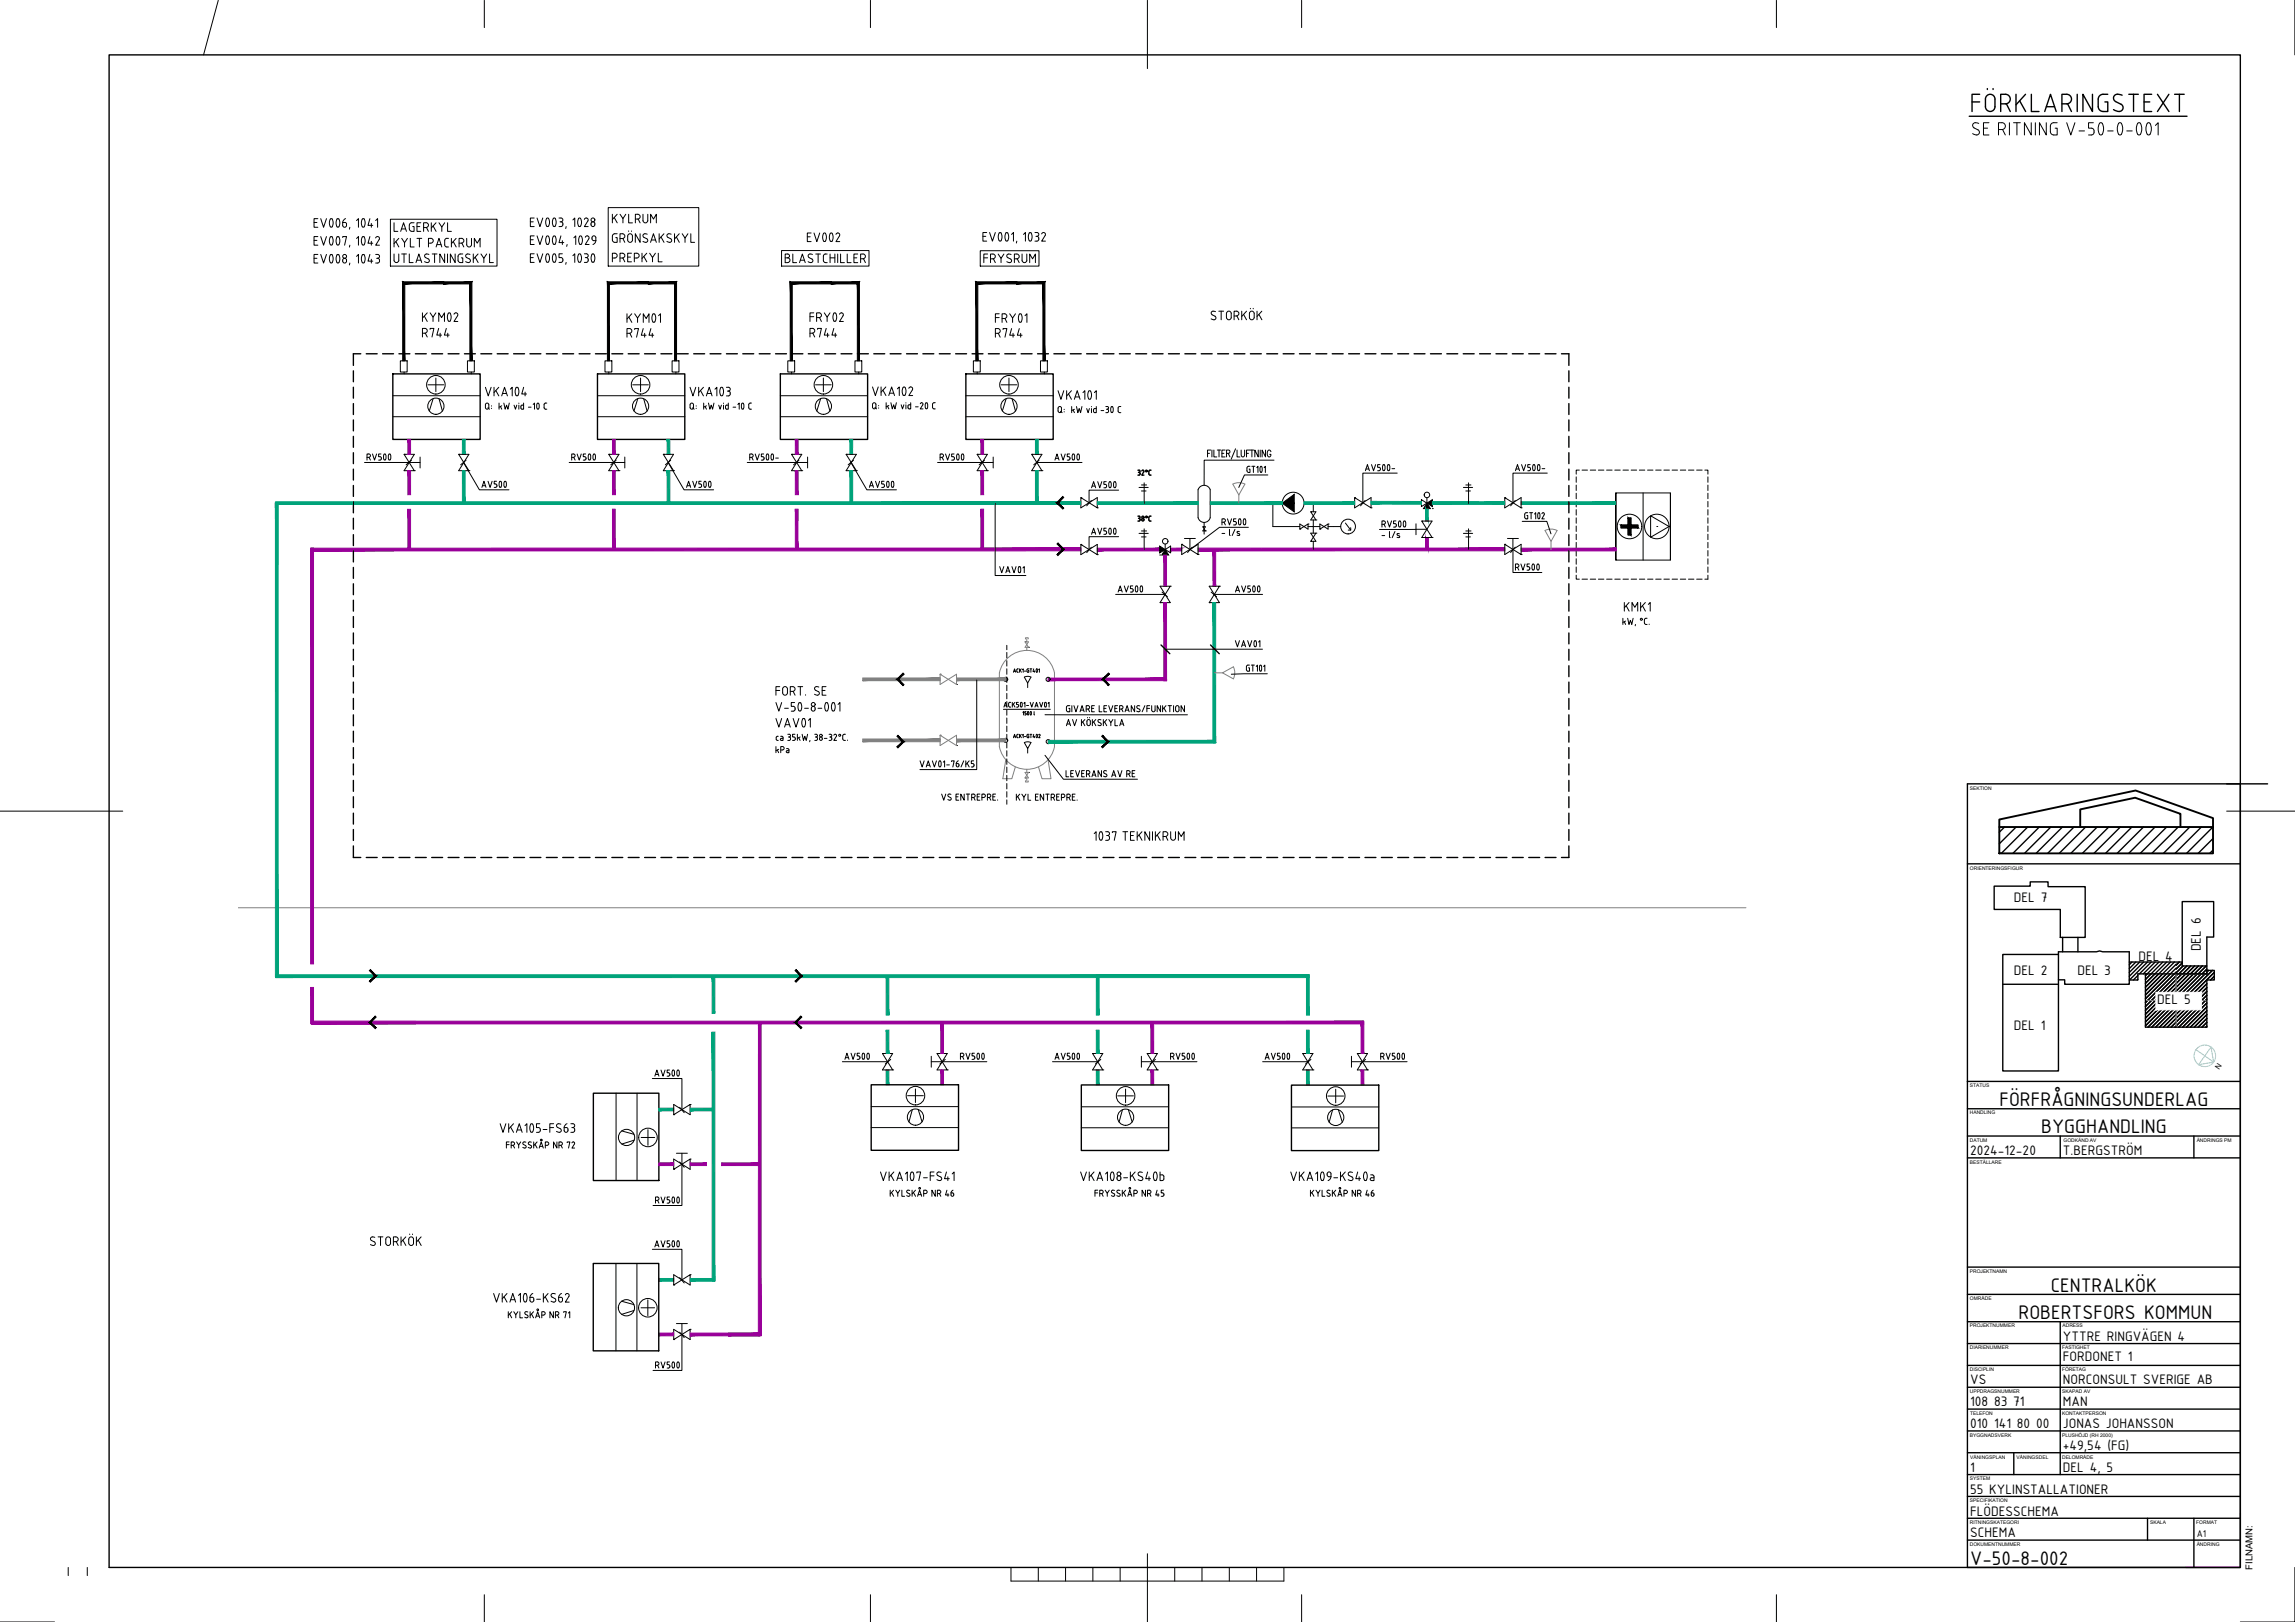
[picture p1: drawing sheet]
<svg xmlns="http://www.w3.org/2000/svg" width="841mm" height="594mm" viewBox="0 0 841 594" stroke-linecap="round" stroke-linejoin="round" font-family="sans-serif">
<defs><g id="words">
<g font-size="7.8">
<text x="732.7" y="405.1">FÖRFRÅGNINGSUNDERLAG</text>
<text x="748" y="415.1">BYGGHANDLING</text>
<text x="751.5" y="473.1">CENTRALKÖK</text>
<text x="739.7" y="483.1">ROBERTSFORS KOMMUN</text>
<text x="722" y="573.1">V-50-8-002</text>
</g>
<g font-size="5.4">
<text x="738" y="330.5">DEL 7</text>
<text x="783.7" y="351.8">DEL 4</text>
<text x="806.5" y="348.4" transform="rotate(-90 806.5 348.4)">DEL 6</text>
<text x="738" y="357.2">DEL 2</text>
<text x="761.3" y="357.2">DEL 3</text>
<text x="790.6" y="367.8">DEL 5</text>
<text x="738" y="377.4">DEL 1</text>
<text x="722" y="423.1">2024-12-20</text>
<text x="756" y="423.1">T.BERGSTRÖM</text>
<text x="756" y="491.1">YTTRE RINGVÄGEN 4</text>
<text x="756" y="498.4">FORDONET 1</text>
<text x="722" y="507.1">VS</text>
<text x="756" y="507.1">NORCONSULT SVERIGE AB</text>
<text x="722" y="515.1">108 83 71</text>
<text x="756" y="515.1">MAN</text>
<text x="722" y="523.1">010 141 80 00</text>
<text x="756" y="523.1">JONAS JOHANSSON</text>
<text x="756" y="531.1">+49,54 (FG)</text>
<text x="722" y="539.1">1</text>
<text x="756" y="539.1">DEL 4, 5</text>
<text x="722" y="547.1">55 KYLINSTALLATIONER</text>
<text x="722" y="555.1">FLÖDESSCHEMA</text>
<text x="722" y="563.1">SCHEMA</text>
</g>
<text font-size="3.9" x="805" y="563.1">A1</text>
<text font-size="3.5" x="825.5" y="574.9" transform="rotate(-90 825.5 574.9)">FILNAMN:</text>
<text font-size="2.8" x="813.3" y="392" transform="rotate(-56 813.3 392)">N</text>
<g font-size="1.8">
<text x="721.9" y="289.2">SEKTION</text>
<text x="721.9" y="318.5">ORIENTERINGSFIGUR</text>
<text x="721.9" y="398.2">STATUS</text>
<text x="721.8" y="408.2">HANDLING</text>
<text x="721.8" y="418.2">DATUM</text>
<text x="756.2" y="418.2">GODKÄND AV</text>
<text x="805" y="418.2">ÄNDRINGS PM</text>
<text x="721.8" y="426.2">BESTÄLLARE</text>
<text x="721.8" y="466.2">PROJEKTNAMN</text>
<text x="721.9" y="476.2">OMRÅDE</text>
<text x="721.8" y="486.2">PROJEKTNUMMER</text>
<text x="755.8" y="486.2">ADRESS</text>
<text x="721.8" y="494.2">DIARIENUMMER</text>
<text x="755.7" y="494.2">FASTIGHET</text>
<text x="721.8" y="502.2">DISCIPLIN</text>
<text x="755.7" y="502.2">FÖRETAG</text>
<text x="721.8" y="510.2">UPPDRAGSNUMMER</text>
<text x="755.7" y="510.2">SKAPAD AV</text>
<text x="721.9" y="518.2">TELEFON</text>
<text x="755.7" y="518.2">KONTAKTPERSON</text>
<text x="721.8" y="526.2">BYGGNADSVERK</text>
<text x="755.7" y="526.2">PLUSHÖJD (RH 2000)</text>
<text x="722" y="534.2">VÅNINGSPLAN</text>
<text x="739" y="534.2">VÅNINGSDEL</text>
<text x="755.7" y="534.2">DELOMRÅDE</text>
<text x="721.9" y="542.2">SYSTEM</text>
<text x="721.9" y="550.2">SPECIFIKATION</text>
<text x="721.8" y="558.2">RITNINGSKATEGORI</text>
<text x="787.9" y="558.2">SKALA</text>
<text x="804.8" y="558.2">FORMAT</text>
<text x="721.8" y="566.2">DOKUMENTNUMMER</text>
<text x="805" y="566.2">ÄNDRING</text>
</g>
</g></defs>
<g fill="none" stroke="#000" stroke-width=".37">
<path d="M80 .1l-5.4 20M177.5 .1v10M319 .1v10M420.5 .1v25M477 .1v10M651 .1v10M841 .1v20M723.9 45l1.2 .2M723.9 44.9a1.01 1.01 0 0 0-1 .8 1.01 1.01 0 0 0 .5 1.1l1.4 .8a1.07 1.07 0 0 1 .4 1.5 1.07 1.07 0 0 1-1.6 .2l-.7-.4M726.9 46.9h1.5M728.9 45h-2v4.4h2M733.6 45h-1.2v4.4"/>
<path d="M733.6 44.9a1.26 1.26 0 0 1 1.3 1.3 1.26 1.26 0 0 1-1.3 1.2h-1.2M733.9 47.4l1 2M736.4 45v4.4M737.9 45h2.5M739.1 45v4.4M744.4 45v4.4l-2.5-4.4v4.4M745.9 45v4.4M749.9 45v4.4l-2.5-4.4v4.4M752.6 45h1.3M752.6 44.9l-.7 .3-.5 .6v2.8l.8 .8h1.7v-2.5h-.8M757.4 45l1.5 4.4 1.5-4.4M761.9 48h2"/>
<path d="M767.1 45h-1.7v1.9h1a1.28 1.28 0 0 1 1 1.3 1.28 1.28 0 0 1-1 1.2h-1M769.4 45.2l.5-.3a2.77 2.77 0 0 1 .7 3.7l-.2 .6-.5 .2a2.77 2.77 0 0 1-.8-3.7zM772.4 48h2M776.4 45.2l.5-.3a2.77 2.77 0 0 1 .7 3.7l-.2 .6-.5 .2a2.77 2.77 0 0 1-.8-3.7zM779.4 48h2M783.4 45.2l.5-.3a2.77 2.77 0 0 1 .7 3.7l-.2 .6-.5 .2a2.77 2.77 0 0 1-.8-3.7zM786.9 45.2l.5-.3a2.77 2.77 0 0 1 .7 3.7l-.2 .6-.5 .2a2.77 2.77 0 0 1-.8-3.7zM789.9 45.9l1-.9v4.4M195.7 79.9h-1.3v3.1h1.3M196.8 79.9l1.1 3.1 1-3.1M204.9 79.9h.6M205.6 79.8a.71 .71 0 0 1 .7 .7 .71 .71 0 0 1-.7 .8"/>
<path d="M214.8 79.8l-.7 .6M214.8 79.9l.5 .1 .2 .7-1.4 2.3h1.4M222.9 76h33.2v21.5h-33.2zM224.4 78.5v3.1M225.1 79.7l1.1 1.9M226.2 78.5l-1.8 1.9M227.2 78.5l1.1 1.6 1-1.6M230.4 78.5v3.1h1.4M235.6 78.5v2.3M237.4 78.5v2.3M115.1 81.5h1M115.1 88h1"/>
<path d="M115.1 94.6h1M116.5 80.1h-1.4v3.1h1.4M116.5 86.6h-1.4v3.2h1.4M116.5 93.2h-1.4v3.1h1.4M117.5 80.1l1.1 3.1 1-3.1M117.5 86.6l1.1 3.2 1-3.2M117.5 93.2l1.1 3.1 1-3.1M121 80.2l.4-.1a2.15 2.15 0 0 1 0 3.1 2.29 2.29 0 0 1-.4-3zM121 86.8a2.29 2.29 0 0 0 .4 3 2.33 2.33 0 0 0 .3-3M121 93.4l.4-.2a2.15 2.15 0 0 1 0 3.1 2.29 2.29 0 0 1-.4-2.9zM121.1 86.8h.7M123.5 86.8h.7"/>
<path d="M123.5 80.2l.1-.1a1.64 1.64 0 0 1 .8 2.5l-.6 .6a2.33 2.33 0 0 1-.3-3zM123.5 86.8a2.33 2.33 0 0 0 .3 3 2.29 2.29 0 0 0 .4-3M123.5 93.4l.1-.2a1.64 1.64 0 0 1 .8 2.5l-.6 .6a2.33 2.33 0 0 1-.3-2.9zM125.6 87v-.4h1.4l-.7 3.2M125.6 81.5h.7M126.3 81.5a.8 .8 0 0 1 .7 1.1 .8 .8 0 0 1-1.4 .2v-1.3M126.6 80.1l-.8 .7-.2 .7M128.2 83.2l-.2 .7M128.2 89.8l-.2 .7M128.2 96.3l-.2 .7M130.7 80.8l.7-.7v3.1M130.7 87.3l.7-.7v3.2"/>
<path d="M130.7 93.9l.7-.7v3.1M132.8 80.2l.3-.1a2.15 2.15 0 0 1 0 3.1 2.29 2.29 0 0 1-.3-3zM132.8 86.8a2.29 2.29 0 0 0 .3 3 2.33 2.33 0 0 0 .4-3M132.8 93.4l.3-.2a2.15 2.15 0 0 1 0 3.1 2.29 2.29 0 0 1-.3-2.9zM132.8 86.8h.7M135.6 80.1l-.7 2.4h1.7M135.6 86.6l-.7 2.5h1.7M135.6 93.2l-.7 2.4h1.7M136.1 81.8v1.4M136.1 88.4v1.4M136.1 94.9v1.4M137.7 87.2a.71 .71 0 0 1 .9-.5 .71 .71 0 0 1 .4 1l-1.3 2.1h1.4"/>
<path d="M137.7 80.8l.7-.7v3.1M137.7 93.2h.7a.75 .75 0 0 1 .7 .9 .75 .75 0 0 1-1.1 .5M138.4 94.6a.89 .89 0 0 1 .7 .9 .89 .89 0 0 1-.7 .8h-.7M143.1 80.3h39v17.2h-39zM144.4 81.6v3.1h1.4M144.4 93v2.3a.88 .88 0 0 0 .9 .9 .88 .88 0 0 0 .9-.9l-.1-2.3M144.4 87.3v3.2M145.1 88.5l1.1 2M146.1 87.3l-1.7 1.9M146.8 84.7l1.1-3.1 1 3.1M147.2 83.9h1.4M147.2 93h1.7"/>
<path d="M147.2 87.3l1.1 1.6 1-1.6M148.1 93v3.2M148.3 88.9v1.6M150 93v3.2h1.4M150.4 87.3v3.2h1.4M150.9 81.6h.8M150.9 81.6l-.6 .2a2.63 2.63 0 0 0-.2 2.4l.4 .5h1.2v-1.7h-.5M152.4 96.2l1.1-3.2 1 3.2M152.8 95.3h1.4M152.8 83h1M152.8 87.3h1.8M153.7 87.3v3.2"/>
<path d="M154.2 81.6h-1.4v3.1h1.4M156.1 81.6h-.9v3.1M156.1 81.6a.88 .88 0 0 1 .9 .8 .88 .88 0 0 1-.9 .9h-.9M156.3 83.3l.7 1.4M157 89.1l.9-.1a.87 .87 0 0 0 .9-.8 .87 .87 0 0 0-.9-.9h-.9v3.2M157.2 93.2a.84 .84 0 0 0-1.3-.1 .84 .84 0 0 0 .1 1.3l1 .4a.81 .81 0 0 1 .1 1.3 .81 .81 0 0 1-1.3-.1l-.2-.2M158.1 81.6v3.1M158.4 93h1.7M158.7 82.8l1.1 1.9M159.3 93v3.2M159.8 81.6l-1.7 1.9M159.8 90.5l1.1-3.2 1 3.2"/>
<path d="M160.1 89.6h1.5M160.9 81.6l1 1.6 1.1-1.6M161.9 83.2v1.5M162.9 93v3.2l-1.7-3.2v3.2M163 88.1v1.9l.4 .4 1 .1M164 93v3.2M164 81.6v3.1h1.4M164.4 87.3h-1l-.4 .8M165.4 87.3v3.2M166.1 88.5l1.1 2M166.8 93v3.2l-1.8-3.2v3.2M167.2 87.3l-1.8 1.9"/>
<path d="M168.2 89.1l.9-.1a.87 .87 0 0 0 .9-.8 .87 .87 0 0 0-.9-.9h-.9v3.2M169.3 89.1l.7 1.4M169.6 93l-1.2 .1-.5 .8 .2 2 1.5 .3v-1.8h-.5M171 87.3v2.3a.88 .88 0 0 0 .9 .9 .88 .88 0 0 0 .9-.9v-2.3M172 94.8a.81 .81 0 0 1 .1 1.3 .81 .81 0 0 1-1.2-.1l-.3-.2M172.2 93.2a.84 .84 0 0 0-1.2-.1 .84 .84 0 0 0 0 1.3l1 .4M173.4 93v3.2M173.8 90.5v-3.2l1.1 1.8 1-1.8v3.2M174.1 94.2l1.1 2M175.2 93l-1.8 1.9M176.3 93l1 1.6 1.1-1.6M177.3 94.6v1.6"/>
<path d="M179.4 93v3.2h1.4M194.4 81.3h1M194.4 87.8h1M194.4 94.4h1M195.7 86.4h-1.3v3.1h1.3M195.7 93h-1.3v3.1h1.3M196.8 86.4l1.1 3.1 1-3.1M196.8 93l1.1 3.1 1-3.1M200.3 80l-.3 1.4 .3 1.4M200.3 86.6l-.3 1.4 .3 1.4M200.3 93.1l-.3 1.4 .3 1.4M200.3 80l.2-.1a1.64 1.64 0 0 1 .7 2.5l-.3 .5-.6-.1"/>
<path d="M200.3 86.6l.2-.2a1.64 1.64 0 0 1 .7 2.5l-.3 .6-.6-.1M200.3 93.1l.2-.1a1.64 1.64 0 0 1 .7 2.5l-.3 .5-.6-.1M202.8 80l.3-.2a2.15 2.15 0 0 1 0 3.2 2.29 2.29 0 0 1-.3-3zM202.8 86.6l.3-.2a2.15 2.15 0 0 1 0 3.1 2.29 2.29 0 0 1-.3-2.9zM202.8 93.1l.3-.1a2.13 2.13 0 0 1 0 3.1 2.25 2.25 0 0 1-.3-3zM205.2 81.3h.3M205.5 86.4l-.6 2.5h1.7M205.6 81.2l.5 .2 .2 .5M206.1 93h-1.2v1.4h.9l.5 .6M206.1 88.2v1.3M206.3 82l-.2 .8-1.2 .2M206.3 95.1l-.2 .8-1.2 .2"/>
<path d="M207.5 83l-.2 .7M207.5 96.1l-.2 .7M207.8 89.5l-.1 .7M209.9 80.6l.7-.7v3.1M209.9 93.7l.7-.7v3.1M210.3 87.1l.7-.7v3.1M212 80l-.3 1.4 .3 1.4M212 93.1l-.3 1.4 .3 1.4M212 80l.2-.1a1.64 1.64 0 0 1 .7 2.5l-.3 .5-.6-.1M212 93.1l.2-.1a1.64 1.64 0 0 1 .7 2.5l-.3 .5-.6-.1M212.4 86.6l.1-.2a1.64 1.64 0 0 1 .8 2.5l-.6 .6a2.33 2.33 0 0 1-.3-2.9zM214.1 93h.7"/>
<path d="M214.5 94.4h.3M214.5 86.9a.7 .7 0 0 1 .9-.5 .7 .7 0 0 1 .4 1l-1.3 2.1h1.4M214.9 92.9a.71 .71 0 0 1 .7 .7 .71 .71 0 0 1-.7 .8M214.9 94.3l.5 .2 .2 .5M215.5 95.1l-.1 .8-1.3 .2M216.6 81.9a.71 .71 0 0 1 .7-.7 .71 .71 0 0 1 .7 .7M216.6 82a.75 .75 0 0 0 .7 1 .75 .75 0 0 0 .7-1M216.9 87.5a.75 .75 0 0 1 .5-1.1 .75 .75 0 0 1 1 .7l-.2 1.7-.9 .7M216.9 87.4l.5 .7 1 .1M217 93.1l.1-.1a1.64 1.64 0 0 1 .7 2.5l-.3 .5a1.62 1.62 0 0 1-.7-2.4zM224.4 94.5h.9a.88 .88 0 0 0 .9-.9 .88 .88 0 0 0-.9-.9h-.9v3.2M226.2 85.6l-1.3 .1-.5 .8 .3 2 1.5 .3v-1.8h-.6"/>
<path d="M227.2 87.4h.9a.88 .88 0 0 0 .9-.9 .88 .88 0 0 0-.9-.9h-.9v3.2M227.2 94.5h.9a.88 .88 0 0 0 .9-.9 .88 .88 0 0 0-.9-.9h-.9v3.2M228.3 87.4l.7 1.4M228.3 94.5l.7 1.4M228.3 80.1v1.5M230 94.2h1.1M230.3 85.9l.6-.3 .6 .3 .3 2a.88 .88 0 0 1-.9 .9 .88 .88 0 0 1-.9-.9zM230.4 84.6v.1M231.4 92.7h-1.4v3.2h1.4M231.4 84.6v.1M232.5 94.5h.9a.88 .88 0 0 0 .8-.9 .88 .88 0 0 0-.9-.9h-.8v3.2M232.8 80.2h.9a.88 .88 0 0 0 .9-.8 .88 .88 0 0 0-.9-.9h-.9v3.1"/>
<path d="M233.9 80.2l.7 1.4M234.6 85.6v3.2l-1.8-3.2v3.2M235.3 92.7v3.2M235.6 80.8a.88 .88 0 0 0 .9 .8 .88 .88 0 0 0 .9-.8M235.9 93.9l1.1 2M237 92.7l-1.7 2M237.2 85.8a.84 .84 0 0 0-1.3-.1 .84 .84 0 0 0 .1 1.3l1 .4a.81 .81 0 0 1 .1 1.3 .81 .81 0 0 1-1.2-.1l-.3-.2M238.1 92.7l1 1.6 1.1-1.6M238.4 88.8l1.1-3.2 1 3.2M238.4 81.6v-3.1l1.1 1.7 1-1.7v3.1M238.7 87.9h1.5M239.1 94.3v1.6"/>
<path d="M241.2 92.7v3.2h1.4M241.6 85.6v3.2M242.2 86.8l1.1 2M243.3 85.6l-1.7 1.9M245.8 87.4a.81 .81 0 0 1 .1 1.3 .81 .81 0 0 1-1.3-.1l-.2-.2M246 85.8a.83 .83 0 0 0-1.3-.1 .83 .83 0 0 0 .1 1.3l.9 .4M247.2 85.6v3.2M247.9 86.8l1 2M248.9 85.6l-1.7 1.9M250 85.6l1 1.6 1.1-1.6M251 87.2v1.6M253.2 85.6v3.2h1.4"/>
<path d="M286.4 91.8h32.1v5.7h-32.1zM287.7 94.4h.9M288.6 93h-.9v3.2h.9a.88 .88 0 0 0 .9-.9 .88 .88 0 0 0-.9-.9M288.6 93a.71 .71 0 0 1 .7 .7 .71 .71 0 0 1-.7 .7M290.5 93v3.2h1.4M293 96.2l1-3.2 1.1 3.2M293.3 95.3h1.5M295.8 86.7h1.1M297.2 85.3h-1.4v3.2h1.4M297.7 93.2a.84 .84 0 0 0-1.2-.1 .84 .84 0 0 0 0 1.3l1 .5a.81 .81 0 0 1 .1 1.2 .81 .81 0 0 1-1.2-.1l-.3-.2M298.3 85.3l1 3.2 1.1-3.2M298.9 93h1.8"/>
<path d="M299.8 93v3.2M301.8 85.5l.4-.2a2.15 2.15 0 0 1 0 3.2 2.29 2.29 0 0 1-.4-3zM302.5 93h.6M302.5 93l-.7 .5-.1 1.9 .5 .7 .9 .1M304.2 94.4h1.7M304.2 93v3.2M304.3 85.5l.3-.2a2.15 2.15 0 0 1 0 3.2 2.29 2.29 0 0 1-.3-3zM305.9 93v3.2M306.4 85.8a.7 .7 0 0 1 .9-.4 .7 .7 0 0 1 .3 1l-1.3 2.1h1.4M307 93v3.2M308 93v3.2h1.4M310.5 93v3.2h1.4"/>
<path d="M312.9 94.4h1.1M314.3 93h-1.4v3.2h1.4M316.3 93h-.9v3.2M316.3 93a.88 .88 0 0 1 .8 .9 .88 .88 0 0 1-.8 .9h-.9M316.4 94.8l.7 1.4M359.2 91.8h21.5v5.7h-21.5zM360.2 86.6h1.1M360.5 94.4h1.4M361.6 85.2h-1.4v3.1h1.4M361.9 93h-1.4v3.2M362.6 85.2l1.1 3.1 1-3.1M363 94.8h.9a.88 .88 0 0 0 .8-.9 .88 .88 0 0 0-.8-.9h-.9v3.2"/>
<path d="M364 94.8l.7 1.4M365.8 93l1 1.6 1.1-1.6M366.2 85.3l.3-.1a2.15 2.15 0 0 1 0 3.1 2.29 2.29 0 0 1-.3-3zM366.8 94.6v1.6M368.6 85.3l.2-.1a1.64 1.64 0 0 1 .7 2.5l-.6 .6a2.33 2.33 0 0 1-.3-3zM370.5 93.2a.84 .84 0 0 0-1.2-.1 .84 .84 0 0 0 0 1.3l1 .5a.81 .81 0 0 1 .1 1.2 .81 .81 0 0 1-1.2-.1l-.2-.2M370.7 85.9l.7-.7v3.1M371.7 94.8h.9a.88 .88 0 0 0 .9-.9 .88 .88 0 0 0-.9-.9h-.9v3.2M372.6 88.3l-.2 .7M372.8 94.8l.7 1.4M374.5 95.3a.88 .88 0 0 0 .9 .9 .88 .88 0 0 0 .9-.9M374.5 93v2.3"/>
<path d="M375.1 85.9l.7-.7v3.1M376.3 93v2.3M377.2 85.3l.1-.1a1.64 1.64 0 0 1 .8 2.5l-.6 .6a2.33 2.33 0 0 1-.3-3zM377.3 96.2v-3.2l1.1 1.8 1-1.8v3.2M379.3 85.2h.7M379.3 88.3h.7M379.6 86.6h.4M380 85.1a.71 .71 0 0 1 .7 .8 .71 .71 0 0 1-.7 .7l.5 .2 .2 .5M380.7 87.3l-.1 .6-.6 .4M382.4 85.2l.6 .3 .1 .5-1.4 2.3h1.4M382.4 85.1l-.7 .6M154.8 114.6v3.1"/>
<path d="M155.5 115.8l1.1 1.9M156.6 114.6l-1.8 1.9M157.6 114.6l1.1 1.6 1-1.6M158.7 116.2v1.5M160.8 117.7v-3.1l1 1.7 1.1-1.7v3.1M164.3 114.7l.3-.1a2.15 2.15 0 0 1 0 3.1 2.29 2.29 0 0 1-.3-3zM166.4 115.1a.71 .71 0 0 1 .9-.5 .71 .71 0 0 1 .4 1l-1.3 2.1h1.4M229.8 114.9v3.2M230.4 116.1l1.1 2M231.5 114.9l-1.7 2M232.6 114.9l1 1.6 1.1-1.6M233.6 116.5v1.6"/>
<path d="M235.7 118.1v-3.2l1.1 1.8 1-1.8v3.2M239.2 115.1l.2-.1a1.64 1.64 0 0 1 .7 2.4l-.3 .6a1.64 1.64 0 0 1-.8-2.5zM241.3 115.6l.7-.7v3.2M296.8 116h1.4M298.2 114.6h-1.4v3.1M299.3 116.3h.9a.87 .87 0 0 0 .8-.8 .87 .87 0 0 0-.9-.9h-.8v3.1M300.3 116.3l.7 1.4M302.1 114.6l1 1.6 1.1-1.6M303.1 116.2v1.5M305.6 114.7l.1-.1a1.64 1.64 0 0 1 .8 2.5l-.6 .6a2.33 2.33 0 0 1-.3-3zM307.7 115.1a.7 .7 0 0 1 .9-.5 .7 .7 0 0 1 .4 1l-1.3 2.1h1.4M364.8 116.3h1.4"/>
<path d="M366.2 114.9h-1.4v3.2M367.2 116.7h.9a.87 .87 0 0 0 .9-.9 .87 .87 0 0 0-.9-.9h-.9v3.2M368.3 116.7l.7 1.4M370 114.9l1.1 1.6 1-1.6M371.1 116.5v1.6M373.5 115.1l.2-.1a1.64 1.64 0 0 1 .7 2.4l-.5 .7a2.33 2.33 0 0 1-.4-3zM375.6 115.6l.7-.7v3.2M444.2 115.3l1 .5M445.2 115.8a.81 .81 0 0 1 .1 1.2 .81 .81 0 0 1-1.2-.1l-.3-.1M445.4 114.2a.84 .84 0 0 0-1.2-.2 .84 .84 0 0 0 0 1.3M446.6 114h1.8M447.5 114v3.1"/>
<path d="M449.4 114.8l.1 1.5a.88 .88 0 0 0 .8 .8 .88 .88 0 0 0 .9-.8v-1.5M449.5 114.8a.88 .88 0 0 1 .8-.8 .88 .88 0 0 1 .9 .8M452.2 115.7h.9a.87 .87 0 0 0 .9-.9 .87 .87 0 0 0-.9-.8h-.9v3.1M453.3 115.7l.7 1.4M455 114v3.1M455.7 115.2l1.1 1.9M456.8 114l-1.8 1.9M457.9 114.8a.88 .88 0 0 1 .8-.8 .88 .88 0 0 1 .9 .8M457.9 114.8v1.5a.88 .88 0 0 0 .8 .8 .88 .88 0 0 0 .9-.8v-1.5M458.2 112.9v.2M459.3 112.9v.2M460.7 114v3.1"/>
<path d="M461.3 115.2l1.1 1.9M462.4 114l-1.7 1.9M146.7 132.2h2.5v4.1h-2.5zM148.1 136.3v.6M154.8 122h.9a.87 .87 0 0 0 .9-.9 .87 .87 0 0 0-.9-.8h-.9v3.1M155.9 122l.7 1.4M157.6 120.6v-.3h1.4l-.7 3.1M159.7 138.5v4.9M160.8 120.3l-.7 2.4h1.7M161.3 122v1.4M163.6 120.3l-.7 2.4h1.7M164.1 122v1.4"/>
<path d="M171.3 132.2h2.5v4.1h-2.5zM172.7 136.3v.6M221.7 132.2h2.5v4.1h-2.5zM223.1 136.3v.6M230.7 120.3h-.9v3.2M230.7 120.3a.88 .88 0 0 1 .8 .9 .88 .88 0 0 1-.8 .9h-.9M230.8 122.1l.7 1.4M232.6 120.7v-.4h1.4l-.7 3.2M234.7 138.5v4.9M235.7 120.3l-.7 2.5h1.8M236.2 122.1v1.4M238.5 120.3l-.7 2.5h1.8"/>
<path d="M239 122.1v1.4M246.3 132.2h2.5v4.1h-2.5zM247.7 136.3v.6M288.7 132.2h2.5v4.1h-2.5zM290.1 136.3v.6M296.8 122h.9a.87 .87 0 0 0 .9-.9 .87 .87 0 0 0-.9-.8h-.9v3.1M297.9 122l.7 1.4M299.6 120.6v-.3h1.4l-.7 3.1M301.7 138.5v4.9M302.8 120.3l-.7 2.4h1.7M303.3 122v1.4M305.6 120.3l-.7 2.4h1.7"/>
<path d="M306.1 122v1.4M313.3 132.2h2.5v4.1h-2.5zM314.7 136.3v.6M356.7 132.2h2.5v4.1h-2.5zM358.1 136.3v.6M365.7 120.3h-.9v3.2M365.7 120.3a.88 .88 0 0 1 .8 .9 .88 .88 0 0 1-.8 .9h-.9M365.8 122.1l.7 1.4M367.6 120.7v-.4h1.4l-.7 3.2M369.7 138.5v4.9M370.7 120.3l-.7 2.5h1.8M371.2 122.1v1.4"/>
<path d="M373.5 120.3l-.7 2.5h1.8M374 122.1v1.4M381.3 132.2h2.5v4.1h-2.5zM382.7 136.3v.6M144 144.9h32M144 152.6h32M156.8 140.9h5.8M158.7 146l-1.4 4.5M160.9 146l1.2 4.5M177.9 141.9l1 3.1 1.1-3.1M178.1 147.8h.9l.1 1.4a.62 .62 0 0 1-.6 .7 .62 .62 0 0 1-.6-.6zM178.8 149.4l.6 .5"/>
<path d="M180.1 148.6v.2M180.1 149.5v.1M181 141.9v3.1M181.7 143l1.1 2M182.8 141.9l-1.8 1.9M182.9 147.6v2.3M183.4 148.9l.5 1M183.9 145l1-3.1 1 3.1M183.9 148.6l-1 .5M184.1 144.1h1.5M184.6 147.6l.5 2.3 .5-1.5 .5 1.5 .5-2.3M187 142.6l.7-.7v3.1"/>
<path d="M188.4 148.4l.5 1.5 .5-1.5M189.1 142l.2-.1a1.64 1.64 0 0 1 .7 2.5l-.5 .6a2.33 2.33 0 0 1-.4-3zM190.1 147.6v.2M190.1 148.4v1.5M191.9 147.6v2.3l-.8-.1-.1-1.2 .9-.2M191.9 141.9l-.7 2.4h1.8M192.4 143.6v1.4M193.6 149.1h1M195.4 148.1l.5-.5v2.3M196.9 149.7h.5M196.9 149.7a1.29 1.29 0 0 1 .4-2l.3 .8-.2 1.2M199.9 149.9h.5"/>
<path d="M199.9 147.6h.5M200 147.6l-.6 .6 .1 1.4 .5 .3M218.9 144.9h32.1M219 152.6h32M231.9 140.9h5.7M233.7 146l-1.4 4.5M235.9 146l1.2 4.5M252.9 141.9l1 3.1 1.1-3.1M253.1 147.8h.9l.1 1.4a.64 .64 0 0 1-.6 .7 .64 .64 0 0 1-.6-.6zM253.7 149.4l.7 .5M255.1 148.6v.2M255.1 149.5v.1"/>
<path d="M256 141.9v3.1M256.7 143l1.1 2M257.8 141.9l-1.8 1.9M257.9 147.6v2.3M258.4 148.9l.5 1M258.8 145l1.1-3.1 1 3.1M258.9 148.6l-1 .5M259.2 144.1h1.4M259.6 147.6l.5 2.3 .5-1.5 .5 1.5 .5-2.3M262 142.6l.7-.7v3.1M263.4 148.4l.5 1.5 .5-1.5M264.8 142l.4 1.4-.4 1.4"/>
<path d="M264.8 142l-.1-.1a1.64 1.64 0 0 0-.8 2.5l.4 .5 .5-.1M265.1 147.6v.2M265.1 148.4v1.5M266.2 141.9l.7-.1a.74 .74 0 0 1 .7 1 .74 .74 0 0 1-1 .4M266.9 147.6v2.3l-.8-.1-.1-1.2 .9-.2M266.9 143.2a.91 .91 0 0 1 .7 .9 .91 .91 0 0 1-.7 .9h-.7M268.6 149.1h1M270.4 148.1l.5-.5v2.3M271.9 149.7h.5M271.9 149.7a1.29 1.29 0 0 1 .4-2l.3 .8-.2 1.2M275.4 147.6l-.7 .1-.3 .5 .1 1.4 .9 .3M286 144.9h31.9"/>
<path d="M286 152.6h32M298.9 140.9h5.7M300.7 146l-1.4 4.5M302.9 146l1.2 4.5M319.7 141.7l1.1 3.2 1-3.2M319.9 147.7h.9l.2 1.4a.62 .62 0 0 1-.6 .6 .62 .62 0 0 1-.7-.6zM320.6 149.3l.6 .5M322 148.5v.1M322 149.4v.1M322.9 141.7v3.2M323.6 142.9l1.1 2M324.6 141.7l-1.7 2"/>
<path d="M324.7 147.5v2.3M325.2 148.8l.5 1M325.7 144.9l1-3.2 1.1 3.2M325.7 148.5l-1 .5M326 144h1.5M326.5 147.5l.5 2.3 .5-1.5 .5 1.5 .5-2.3M328.8 142.4l.7-.7v3.2M330.2 148.3l.5 1.5 .5-1.5M331 141.9l-.4 1.4 .4 1.4M331 141.9l.1-.1a1.64 1.64 0 0 1 .8 2.5l-.4 .5-.5-.1M332 147.5v.1M332 148.3v1.5"/>
<path d="M333 142.2a.71 .71 0 0 1 1-.4 .71 .71 0 0 1 .4 1M333.7 147.5v2.3l-.7-.1-.2-1.2 .9-.2M334.3 142.8l-1.2 2.1h1.4M335.5 149h1M337.2 147.9a.5 .5 0 0 1 .7-.4 .5 .5 0 0 1 .3 .8l-1 1.5h1M339.3 147.6h.4M339.3 147.6a1.29 1.29 0 0 0 .3 2.1l.4-.9-.3-1.2M341.7 149.2l.3 .5 .7 .1M342.7 147.5l-.9 .3-.1 1.4M353.9 144.9h32.1M354 152.6h32M366.9 140.9h5.7"/>
<path d="M368.7 146l-1.4 4.5M370.9 146l1.2 4.5M387.7 143.1l1.1 3.2 1-3.2M387.9 149.1h.9l.2 1.4a.64 .64 0 0 1-.6 .6 .64 .64 0 0 1-.7-.6zM388.6 150.6l.6 .5M390 149.9v.1M390 150.8v.1M390.9 143.1v3.2M391.6 144.3l1 2M392.6 143.1l-1.7 1.9M392.7 148.9v2.2M393.2 150.1l.5 1"/>
<path d="M393.7 146.3l1.1-3.2 1 3.2M393.7 149.9l-1 .5M394 145.4h1.5M394.5 148.9l.5 2.2 .5-1.5 .5 1.5 .5-2.2M396.9 143.8l.7-.7v3.2M398.2 149.6l.5 1.5 .5-1.5M399 143.3l.3-.2a2.15 2.15 0 0 1 0 3.2 2.29 2.29 0 0 1-.3-3zM400 148.9v.1M400 149.6v1.5M401 143.8l.7-.7v3.2M401.7 148.9v2.2h-.7l-.2-1.2 .9-.3M403.5 150.4h1"/>
<path d="M405.2 148.9l1 .2v.5l-.4 .3M405.5 149.9h.2M405.8 149.9l.4 .2v.8l-1 .2M407.2 149h.5M407.2 149a1.29 1.29 0 0 0 .4 2.1l.4-.9-.3-1.2M409.7 150.6l.6 .5M410.3 148.9h.4M410.3 151.1h.4M410.3 148.9l-.5 .3-.1 1.4M133.6 169.4h16.2M134.5 167.5h.6M135.1 167.5a.61 .61 0 0 0 .7-.6 .61 .61 0 0 0-.7-.6h-.6v2.2"/>
<path d="M135.3 167.5l.4 1M136.5 166.3l.7 2.2 .8-2.2M139.6 166.3h-.9v1h.8l.3 .5M139.7 167.8v.2M139.8 168l-.3 .4-.8 .1M140.8 166.4l.1-.1a1.25 1.25 0 0 1 0 2.2l-.4-.9zM142.5 166.4l.1-.1a1.25 1.25 0 0 1 0 2.2l-.3-.9zM148.1 166.4h3.7l-3.7 6h3.7zM149.9 169.4h4M150.8 168.5l-2 1.8M153.9 167.4v4M168.1 166.4h3.7l-3.7 6h3.7z"/>
<path d="M169.8 169.4l5.9 10h10.8M170.8 168.5l-2 1.8M176.6 178.5l.8-2.2 .7 2.2M176.8 177.9h1.1M178.8 176.3l.8 2.2 .7-2.2M182 176.3h-.9v1h.8l.2 .5-.2 .6-.8 .1M183.1 176.4l.1-.1a1.24 1.24 0 0 1 0 2.2l-.3-.9zM184.9 176.4l.1-.1a1.24 1.24 0 0 1 0 2.2l-.4-.9zM208.6 169.4h16.2M209.5 167.5h.6M210.1 167.5a.61 .61 0 0 0 .7-.6 .61 .61 0 0 0-.7-.6h-.6v2.2M210.2 167.5l.6 1"/>
<path d="M211.5 166.3l.8 2.2 .7-2.2M214.6 166.3h-.9v1h.8l.3 .5-.3 .6-.8 .1M215.8 166.4l.1-.1a1.25 1.25 0 0 1 0 2.2l-.4-.9zM217.5 166.4l.1-.1a1.25 1.25 0 0 1 0 2.2l-.3-.9zM223.1 166.4h3.7l-3.7 6h3.7zM225 169.4h4M225.8 168.5l-2 1.8M229 167.4v4M243.1 166.4h3.7l-3.7 6h3.7zM244.8 169.4l5.9 10h10.8M245.8 168.5l-2 1.8M251.6 178.5l.7-2.2 .8 2.2"/>
<path d="M251.8 177.9h1.1M253.9 176.3l.7 2.2 .8-2.2M257 176.3h-.9v1h.8l.2 .7-.2 .4-.8 .1M258.1 176.4l.1-.1a1.24 1.24 0 0 1 0 2.2l-.3-.9zM259.9 176.4l.1-.1a1.24 1.24 0 0 1 0 2.2l-.4-.9zM273.8 169.4h18M274.7 167.5h.7M275.4 167.5a.61 .61 0 0 0 .6-.6 .61 .61 0 0 0-.6-.6h-.7v2.2M275.5 167.5l.5 1M276.8 166.3l.7 2.2 .8-2.2M279.9 166.3h-.9v1h.8l.2 .7-.2 .4-.8 .1M281 166.4l.1-.1a1.25 1.25 0 0 1 0 2.2l-.3-.9z"/>
<path d="M282.8 166.4l.1-.1a1.25 1.25 0 0 1 0 2.2l-.4-.9zM284.2 167.8h1M290.1 166.4h3.7l-3.7 6h3.7zM292 169.4h4M292.8 168.5l-2 1.8M296 167.4v4M310.1 166.4h3.7l-3.7 6h3.7zM311.8 169.4l5.9 10h10.8M312.8 168.5l-2 1.8M318.6 178.5l.7-2.2 .8 2.2M318.8 177.9h1.1M320.8 176.3l.8 2.2 .7-2.2"/>
<path d="M324 176.3h-.9v1h.8l.2 .5-.2 .6-.8 .1M325.1 176.4l.1-.1a1.24 1.24 0 0 1 0 2.2l-.3-.9zM326.9 176.4l.1-.1a1.24 1.24 0 0 1 0 2.2l-.4-.9zM343.6 169.4h16.2M344.5 167.5h.6M345.1 167.5a.61 .61 0 0 0 .7-.6 .61 .61 0 0 0-.7-.6h-.6v2.2M345.2 167.5l.6 1M346.5 166.3l.8 2.2 .7-2.2M349.6 166.3h-.9v1h.8l.3 .5-.3 .6-.8 .1M350.8 166.4l.1-.1a1.25 1.25 0 0 1 0 2.2l-.4-.9zM352.5 166.4l.1-.1a1.25 1.25 0 0 1 0 2.2l-.3-.9zM358.1 166.4h3.7l-3.7 6h3.7z"/>
<path d="M360 169.4h4M360.8 168.5l-2 1.8M364 167.4v4M378.1 166.4h3.7l-3.7 6h3.7zM379.8 169.4h16.7M380.8 168.5l-2 1.8M386.6 168.5l.7-2.2 .8 2.2M386.8 167.9h1.1M388.9 166.3l.7 2.2 .8-2.2M391.1 168.5h.5M391.6 167.3l.4 .2 .1 .5-.5 .5M392 166.3h-.9v1h.5"/>
<path d="M393.1 166.4l.1-.1a1.25 1.25 0 0 1 0 2.2l-.3-.9zM394.9 166.4l.1-.1a1.25 1.25 0 0 1 0 2.2l-.4-.9zM400 178.7l.8-2.3 .7 2.3M400.2 178h1.1M402.3 176.4l.7 2.3 .8-2.3M405 177.4l.5 .5M405.4 176.4h-.9v1h.5M405.5 177.9v.3M405.5 178.1l-.2 .5-.8 .1M406.5 176.5l.1-.1a1.25 1.25 0 0 1 0 2.2l-.3-.9zM408.3 176.5l.1-.1a1.25 1.25 0 0 1 0 2.2l-.1-.1M408.3 176.5l-.3 .8 .3 1.2"/>
<path d="M409.9 179.5h-10.8v4.7M417.4 178.5h3.4M418.3 177.6h1.9M418.3 179.8h1.7M419.3 176.8v7.6M439.5 178.5a2.33 2.33 0 0 1 4 .9v10.2a2.28 2.28 0 0 1-2.2 1.7 2.28 2.28 0 0 1-2.2-1.7v-10.2zM442.5 166h.7M443.7 164.8h-1.2v2.6M444.1 164.8v2.6M444.8 164.8v2.6h1.1M446.1 164.8h1.2M446.7 164.8v2.6"/>
<path d="M447.8 166h.7M448.9 164.8h-1.1v2.6h1.1M449.5 166l1.1-.1v-.9l-1.1-.2v2.6M450.1 166l.6 1.4M452.8 164.4l-1.6 3.8M453.3 164.8v2.6h1.1M454.8 164.8v1.8l.6 .8 .4-.2 .3-.6v-1.8M456.8 166h.7M458 164.8h-1.2v2.6M458.1 170.8h-.8l-.4 .6 .2 1.4 1 .3v-1.3h-.4M458.2 164.8h1.2M458.7 170.8h1.2"/>
<path d="M458.8 164.8v2.6M459.3 170.8v2.3M460.5 171.3l.5-.5v2.3M461.1 164.8v2.6l-1.3-2.6v2.6M461.8 164.8v2.6M461.9 170.9h.5M461.9 170.9a1.37 1.37 0 0 0 .4 2.1l.3-.9-.2-1.2M463.3 171.3l.4-.5v2.3M463.8 164.8v2.6l-1.3-2.6v2.6M464.6 174h-8.6l-2 4.5M465.7 165.5a.7 .7 0 0 0-.8-.6 .7 .7 0 0 0-.5 .9v.6a.71 .71 0 0 0 .7 1 .71 .71 0 0 0 .6-1h-.4M466.9 168.5h-25.6v9.3"/>
<path d="M500.4 172.4l.7-2.2 .7 2.2M500.6 171.8h1M502.6 170.2l.7 2.2 .8-2.2M505.7 170.2h-.9v1h.8l.3 .4M505.8 171.7v.2M505.9 171.9l-.3 .4-.8 .1M506.9 172.3h.4M506.9 172.3a1.32 1.32 0 0 1 .3-2.1l.4 .9-.3 1.2M508.6 172.3h.5M508.6 172.3a1.32 1.32 0 0 1 .4-2.1l.3 .9-.2 1.2M510.1 171.7h1M512 173.3h-12.6v10.9"/>
<path d="M536.3 178.5h3.3M537.2 177.6h1.9M537.2 179.8h1.7M538.2 176.8v7.6M555.3 172.4l.8-2.2 .8 2.2M555.6 171.8h1M557.6 170.2l.8 2.2 .7-2.2M560.7 170.2h-.8v1h.7l.3 .5-.3 .6-.7 .1M561.9 172.3h.5M561.9 172.3a1.32 1.32 0 0 1 .4-2.1l.3 .9-.2 1.2M563.6 172.3h.5M563.6 172.3a1.32 1.32 0 0 1 .4-2.1l.4 .9-.3 1.2"/>
<path d="M565.1 171.7h1M567 173.3h-12.6v10.9M577.6 174.7v1.9M577.6 177.7v2M578.8 172.2h-1.2v1.5M579.8 172.2h1.9M582.8 172.2h2M585.7 172.2h2.1M588.8 172.2h2M591.8 172.2h1.9M594.8 172.2h2M597.7 172.2h2.1"/>
<path d="M600.8 172.2h1.9M603.8 172.2h1.9M606.7 172.2h2.1M609.7 172.2h2.1M612.8 172.2h1.9M615.8 172.2h1.9M618.7 172.2h2.1M621.7 172.2h2.1M624.8 172.2h1.1v1.5M625.9 174.7v1.9M625.9 177.7v2M364.7 184.3v26.5h11.2"/>
<path d="M396.1 182.3l6 3.7v-3.7l-6 3.7zM396.1 199.4l6 3.8v-3.8l-6 3.8zM399.9 183.3l-1.7 2M400 195.7l.8-2.2 .7 2.2M400.2 195.1h1.1M402.3 193.5l.7 2.2 .8-2.2M405.4 193.5h-.9v1h.8l.2 .4M405.5 195v.2M405.5 195.2l-.2 .4-.8 .1M406.5 193.6l.1-.1a1.25 1.25 0 0 1 0 2.1l-.3-.8zM408.3 193.6l.1-.1a1.25 1.25 0 0 1 0 2.1h-.1M408.3 193.6l-.3 .8 .3 1.2"/>
<path d="M409.9 196.6h-10.8v4.8M417.4 195.4h3.4M418.3 194.5h1.9M418.3 196.7h1.7M419.3 193.7v7.5M427 199.3v2M433 199.4l6 3.7v-3.7l-6 3.7zM434 197.2h4M436.1 197.2v4M440.8 192.9h.9l-.9 1.6h.9zM441.3 191.4v1.5M441.3 194.5v1.1"/>
<path d="M447.8 191.3h.6a.61 .61 0 0 0 .7-.7 .61 .61 0 0 0-.7-.6h-.6v2.3M447.8 195.4h1M448.6 191.3l.5 1M449.8 190l.8 2.3 .7-2.3M450.6 193.9v2l.2 .2M452.1 192.3h.5M452.6 193.9l-1.1 2.2M452.9 190h-.8v1l.9 .2v.8l-.4 .2M453.6 194.6l-.3 .4 1 .9-.3 .2-.7-.1M453.6 194.6l.6 .1M454.1 190.1l.1-.1a1.25 1.25 0 0 1 0 2.2l-.4-.9zM455.8 190.1l.1-.1a1.25 1.25 0 0 1 0 2.2l-.3-.9z"/>
<path d="M457.5 193.1h-10.6l-10.8 8.3M466.4 184.3v8.6h9.9M476.3 191.9v1.9l3-1.9v1.9zM479.3 192.9h2v2.4M480.3 187.4h1.9l-1.9 3.1h1.9zM480.3 195.3h1.9l-1.9 3h1.9zM481.3 184.3v3.1M481.3 190.5v2.4h2.4M481.3 198.3v2.9M483.7 191.9v1.9l3-1.9v1.9zM486.7 192.9h4.6M493 191.6l2 2.6"/>
<path d="M495 193.3v.9h-.9M496.4 182.3l6 3.7v-3.7l-6 3.7zM500.3 183.3l-1.7 2M506.4 192h.7a.62 .62 0 0 0 .6-.6 .62 .62 0 0 0-.6-.6h-.7v2.3M506.4 196.2h1M507.2 192l.5 1.1M508.4 190.8l.8 2.3 .7-2.3M509.2 194.7v2l.2 .2M511.2 194.7l-1 2.2M511.2 191.8l.4 .2v.8l-.9 .3M511.6 190.8h-.9v1h.5M512.3 195.4l-.3 .4 .9 .8-.3 .3-.6-.1"/>
<path d="M512.3 195.4l.5 .1M512.7 190.9l.1-.1a1.25 1.25 0 0 1 0 2.2l-.3-.9zM514.5 190.9l.1-.1a1.25 1.25 0 0 1 0 2.2l-.4-.9zM518.9 191.8v4M520.9 183l2 1.3-2 1.2zM521 190.9l3.8 6h-3.8l3.8-6zM522.9 193.9h-17.4M522.9 182.3v2M524.9 186.3h.1M536.3 195.4h3.4M537.2 194.5h1.9M537.2 196.7h1.7"/>
<path d="M538.2 193.7v7.5M551.4 182.3l6 3.7v-3.7l-6 3.7zM551.4 199.4l6 3.7v-3.7l-6 3.7zM552.4 197.2h4M554.4 197.2v4M555.3 183.3l-1.7 2M557.8 191h9l1.6 4.5M559.5 188.8h.4v1.2h-.8l-.4-.6M559.9 187.8l-1 .2-.2 1.4M560.5 187.8h1.2M561.1 187.8v2.2M562.3 188.3l.5-.5v2.2"/>
<path d="M563.8 187.8a1.3 1.3 0 0 1 0 2.2l-.3-1.3zM565.5 187.8l-.5 .4M565.5 187.8l.4 .6-.9 1.6h.9M577.6 180.7v2M577.6 183.7v2M577.6 186.7v2M577.6 189.7v2M577.6 192.7v2M577.6 195.7v1.9M577.6 198.7v2M592.1 180.5v24.6h20v-24.6h-20v24.6M594 192.3h6.2v1.1h-6.2z"/>
<path d="M596.6 189.7h1.1v6.2h-1.1zM602.1 180.5v24.6M604.9 188.9l6.7 3.9-6.7 4zM607.1 192.8h.1M611.6 192.8h.1M612.1 180.5v24.6M625.9 180.7v2M625.9 183.7v2M625.9 186.7v2M625.9 189.7v2M625.9 192.7v2M625.9 195.7v1.9"/>
<path d="M625.9 198.7v2M366.4 207.5l.7 2.3 .8-2.3M368.6 209.8l.7-2.3 .8 2.3M368.8 209.1h1.1M370.8 207.5l.8 2.3 .7-2.3M373.4 207.6h.4M373.4 207.6a1.29 1.29 0 0 0 .3 2.1l.4-.9-.3-1.2M374.8 208l.5-.5v2.3M399.9 200.4l-1.7 2M408.8 217.7h18.1M409.7 216.8l.8-2.2 .7 2.2M410 216.2h1"/>
<path d="M412 214.6l.7 2.2 .8-2.2M415.1 214.6h-.8v1l.7 .1 .3 .6-.3 .5h-.7M416.3 214.7l.1-.1a1.25 1.25 0 0 1 0 2.2l-.4-.9zM418 214.7l.1-.1a1.25 1.25 0 0 1 0 2.2l-.3-.9zM425 203.3h.1M425.1 214.7h3.8l-3.8 6h3.8zM425.9 216.9l1.9 1.7M427 201.3l2-1.3v2.5zM436.9 200.4l-1.7 2M443.1 214.7h3.8l-3.8 6h3.8zM443.8 216.9l2 1.7M444.9 217.7h17.8"/>
<path d="M452.8 216.8l.7-2.2 .8 2.2M453 216.2h1M455 214.6l.8 2.2 .7-2.2M457.3 216.8h.5M457.8 215.6l.5 .5-.1 .5-.4 .2M458.1 214.6h-.8v1h.5M459.3 214.7l.1-.1a1.25 1.25 0 0 1 0 2.2l-.4-.9zM461 214.7l.1-.1a1.25 1.25 0 0 1 0 2.2l-.3-.9zM554.4 201.4v8.3h10.6M555.3 200.4l-1.7 2M555.3 207.8h.7M556 207.8a.62 .62 0 0 0 .6-.6 .62 .62 0 0 0-.6-.6h-.7v2.2"/>
<path d="M556.1 207.8l.5 1M557.3 206.6l.8 2.2 .7-2.2M560.5 206.6h-.9v1h.8l.2 .5-.2 .6-.8 .1M561.6 206.7l.1-.1a1.25 1.25 0 0 1 0 2.2l-.3-.9zM563.4 206.7l.1-.1a1.25 1.25 0 0 1 0 2.2l-.4-.9zM577.6 210.7v1.4h1.2M577.6 201.6v2.1M577.6 204.7v2M577.6 207.7v1.9M579.8 212.1h1.9M582.8 212.1h2M585.7 212.1h2.1"/>
<path d="M588.8 212.1h2M591.8 212.1h1.9M594.8 212.1h2M597.7 212.1h2.1M600.8 212.1h1.9M603.8 212.1h1.9M606.7 212.1h2.1M609.7 212.1h2.1M612.8 212.1h1.9M615.8 212.1h1.9M618.7 212.1h2.1M621.7 212.1h2.1"/>
<path d="M625.9 210.7v1.4h-1.1M625.9 201.6v2.1M625.9 204.7v2M625.9 207.7v1.9M369 236.4v1.6M369 239v2M427.1 237.8h35.5M452.7 234.6l.8 2.3 .7-2.3M455 236.9l.7-2.3 .8 2.3M455.2 236.3h1M457.2 234.6l.8 2.3 .7-2.3M459.7 234.8l.1-.1a1.25 1.25 0 0 1 0 2.2l-.3-.9z"/>
<path d="M461.2 235.2l.5-.6v2.3M594.7 226.5v2.2M595.2 227.7l.5 1M595.2 220.7v3.1M595.7 227.5l-1 .5M595.9 221.9l1.1 1.9M596.5 226.5l.5 2.2 .5-1.5 .5 1.5 .5-2.2M597 220.7l-1.8 1.9M598.1 223.8v-3.1l1 1.7 1.1-1.7v3.1M599.3 228.7l-.1 .5M601.2 220.7v3.1M601.9 221.9l1.1 1.9"/>
<path d="M602.6 227v1.1M602.6 228.1l.6 .6M603 220.7l-1.8 1.9M603.2 228.7h.4M603.6 226.5h-.7l-.3 .5M604 221.4l.7-.7v3.1M604.4 228.6v.1M284.4 257.3l1 3.2 1-3.2M284.4 252.9h1.3M285.7 251.5h-1.3v3.1M287.1 251.7l.6-.2 .6 .2 .3 2a.88 .88 0 0 1-.9 .9 .88 .88 0 0 1-.9-.8zM287.5 259.4h1.4"/>
<path d="M289.6 253.2h.9a.87 .87 0 0 0 .9-.8 .87 .87 0 0 0-.9-.9h-.9v3.1M290.7 253.2l.7 1.4M291.2 257.3h-1.2v1.4h.9l.5 .7M291.4 259.4v.4M291.4 259.8l-.5 .6-.9 .1M292.4 251.5h1.8M292.8 257.5l.3-.2a2.13 2.13 0 0 1 0 3.1 2.25 2.25 0 0 1-.3-2.9zM293.3 251.5v3.1M294.9 259.4h1.3M295.2 254.5v.1M297.3 259.4a.71 .71 0 0 1 .7-.7 .71 .71 0 0 1 .7 .7M297.3 259.4a.74 .74 0 0 0 .5 1 .74 .74 0 0 0 .9-.6"/>
<path d="M298.7 259.4v.4M298.9 252.8l1 .5a.82 .82 0 0 1 .1 1.2 .82 .82 0 0 1-1.3-.1l-.2-.1M299.8 259.4h1.4M300.1 251.6a.84 .84 0 0 0-1.3 0 .84 .84 0 0 0 .1 1.2M301.3 252.9h1M302.6 257.5l.3-.2a2.13 2.13 0 0 1 0 3.1 2.25 2.25 0 0 1-.3-2.9zM302.7 251.5h-1.4v3.1h1.4M305 257.5l.2-.1a1.64 1.64 0 0 1 .7 2.4l-.3 .6a1.62 1.62 0 0 1-.8-2.5zM307.1 258l.7-.7v3.2M357.9 249.1v32.8h-20.8M367.7 259.8h17.2M367.9 259l.6-1.7 .5 1.7"/>
<path d="M368.1 258.5h.8M369 242v2M369 245v2M369 248v2M369 251v2M369 254v2M369 257v2M369 260v2M369.6 257.7v.8M369.6 258.5l.2 .4 .6 .1M370.4 257.3h-.6l-.2 .4M371 257.3v1.7"/>
<path d="M371.3 257.9l.6 1.1M371.4 246.2l.4-1.2 .4 1.2M371.5 245.9h.6M371.9 257.3l-.9 1M372.9 246.2h.3M373.2 245l-.6 .3 .1 .8 .2 .1M373.2 257.3h-.7v.7h.6l.2 .4-.2 .5-.6 .1M373.6 245v1.2M373.8 245.4l.5 .8M374.1 257.3a.96 .96 0 0 1 0 1.6l-.2-.8zM374.3 245l-.7 .7M374.7 245.3l.3-.3v1.2"/>
<path d="M375.2 257.6l.4-.3v1.7M375.4 245.8h.5M375.4 248l1.5-.3 .9 .3-1.2 2.2-1.2-2.2M376.2 258.4h.7M376.6 250.2v1.6M377 245h-.5l-.2 .3 .1 .8 .6 .1v-.7h-.2M377.4 245h.7M377.5 257.3l.6 1.7 .6-1.7M377.8 245v1.2M378.8 245l-.3 .9h.7M379 245.7v.5M379.3 259l.5-1.7 .6 1.7"/>
<path d="M379.4 258.5h.8M379.8 245h.3M379.8 246.2h.3M379.8 245.1v1M380.1 245.1v1M380.6 245.3l.3-.3v1.2M381 257.3l.6 1.7 .5-1.7M382.9 257.3h.1a.98 .98 0 0 1 0 1.6l-.3-.8zM384.1 257.6l.4-.3v1.7M391.4 258.5h.6M391.4 258.4l-.4 .2-.2 .5v1.2l.6 .4M391.7 259.5h.3v1.2h-.6"/>
<path d="M392.8 258.5v2.2M393.6 258.5l.7 2.2 .7-2.2M398 259.7h.7a.61 .61 0 0 0 .6-.6 .61 .61 0 0 0-.6-.6h-.7v2.2M398.8 259.7l.5 1M400 259.5h.8M401 258.5h-1v2.2h1M402.8 258.5v2.2h1M404.5 259.5h.8M405.6 258.5h-1.1v2.2h1.1M406.3 258.5l.7 2.2 .8-2.2M408.5 259.5h.8M409.6 258.5h-1.1v2.2h1.1"/>
<path d="M410.3 259.7h.6a.61 .61 0 0 0 .6-.6 .61 .61 0 0 0-.6-.6h-.6v2.2M411 259.7l.5 1M415.8 258.5v2.2l-1.3-2.2v2.2M416.8 259.4l.7 .4M417.5 259.7l.3 .6-.5 .4M417.7 258.6a.6 .6 0 0 0-.9-.1 .6 .6 0 0 0 0 .9M419.5 258.5l-1 2.2M420.3 259.5h1M421.3 258.5h-1v2.2M422 258.5l.1 1.6a.62 .62 0 0 0 .6 .6 .62 .62 0 0 0 .6-.6M423.3 258.5v1.6M425.3 258.5v2.2l-1.2-2.2v2.2"/>
<path d="M426 258.5v2.2M426.5 259.3l.8 1.4M427.3 258.5l-1.3 1.3M428.1 258.5h1.2M428.7 258.5v2.2M430.1 258.5v2.2M430.8 259.1v1M430.8 259.1a.62 .62 0 0 1 .7-.7 .62 .62 0 0 1 .6 .7v1a.61 .61 0 0 1-.7 .6 .61 .61 0 0 1-.6-.6M434.1 258.5v2.2l-1.3-2.2v2.2M457.9 243.6h-.8l-.3 .6 .1 1.5 1 .1v-1.2h-.4M458.6 243.6h1.1M459.1 243.6v2.2"/>
<path d="M460.4 244.1l.4-.5v2.2M461.8 243.6a1.3 1.3 0 0 1 0 2.2l-.3-.9zM463 244.1l.5-.5v2.2M464.4 246.8l-13.2 .1M284.4 263.2l1 3.1 1-3.1M284.4 273.4v2.3M284.9 274.7l.4 1M285.2 269.7h-.5l-.3 .4 .1 .9 .7 .2M285.3 274.4l-.9 .5M286.1 269.7h.6l.3 .4v1.1l-.9-.1-.1-.3 .1-.3 .9-.1M286.1 274.7h.6a.61 .61 0 0 0 .7-.6 .61 .61 0 0 0-.7-.7h-.6v2.3M287.5 266.3l1.1-3.1 1 3.1"/>
<path d="M287.8 265.4h1.5M288.2 274.2h.7l.2 .4v1.1l-.8-.1-.2-.3 .2-.3 .8-.1M288.7 268.9l.9 .3v.5l-.4 .2M288.9 269.9h.3M289.2 269.9l.4 .3v.7l-.9 .3M290.7 263.2l1 3.1 1.1-3.1M291.3 268.9h-.9v1l.8 .1 .2 .4-.2 .7-.8 .1M292.2 268.9v2.3M292.7 270.2l.5 1M293.2 269.9l-1 .5M293.9 268.9l.5 2.3 .5-1.5 .5 1.5 .6-2.3M294.9 263.3l.3 1.4-.3 1.4"/>
<path d="M294.9 263.3l-.2-.1a1.64 1.64 0 0 0-.7 2.5l.3 .5 .6-.1M296.2 263.9l.7-.7v3.1M296.8 271.2l-.1 .5M298.6 268.9l.9 .3v.5l-.4 .2M298.8 269.9h.3M299.1 269.9l.4 .3v.7l-.9 .3M302.1 270.4h1M303.8 268.9l1 .3v.5l-.5 .2M304.1 269.9h.2M304.3 269.9l.5 .3v.7l-1 .3M306.1 268.9l.4 .3v.5M306.1 268.9l-.5 .4"/>
<path d="M306.5 269.7l-.9 1.5h1M309.8 268.9a.72 .72 0 0 0-1 .6l.1 1.4 .9 .3M310.6 271.1v.1M337.2 278.7l.7 2.2 .8-2.2M341.7 278.7l.7 2.2 .8-2.2M344.2 278.8l.1-.1a1.25 1.25 0 0 1 0 2.2l-.4-.9zM345.7 279.2l.5-.5v2.2M348.7 278.9v-.2h1l-.5 2.2M350.9 279.7h-.5v.7a.57 .57 0 0 0 .7 .4 .57 .57 0 0 0 .4-.6 .57 .57 0 0 0-.6-.5M351.2 278.7l-.5 .3-.3 .7M353.2 278.7l-1 2.2M353.9 278.7v2.2"/>
<path d="M354.4 279.5l.8 1.4M355.2 278.7l-1.3 1.3M356.4 279.6l.5 .6v.4l-.5 .3M356.8 278.7h-.9v1h.5M369 263v2M369 266v2M369 269v2M369 272v2M369 275v2M369 278v2M371.4 270.2l.4-1.2 .4 1.2M371.5 269.8h.6"/>
<path d="M373.2 269l-.6 .3 .1 .7 .5 .2M373.6 269v1.2M373.8 269.4l.5 .8M374.3 269l-.7 .7M374.7 269.2l.3-.2v1.2M374.8 260.9l.3-.3v1.3M375.4 269.8h.5M375.4 272l1.5-.3 .9 .3-1.2 2.2-1.2-2.2M376 260.6h-.5v.6l.6 .3-.2 .3-.4 .1M376.6 274.2v1.6M376.7 260.6a.63 .63 0 0 1 .3 .6 .63 .63 0 0 1-.4 .6zM377 269h-.5l-.2 .3 .1 .7 .6 .2v-.7h-.2"/>
<path d="M377.4 269h.7M377.6 260.7h.3M377.6 261.8h.3M377.6 260.7v1.1M377.8 269v1.2M377.9 260.7v1.1M378.8 269l-.3 .9h.7M378.9 260.6v1.1M379 261.7l.1 .2M379 269.7v.5M379.8 269h.3M379.8 270.1h.3"/>
<path d="M379.8 269v1.1M380.1 269v1.1M380.9 269l-.3 .2M380.9 269l.3 .2-.6 1h.6M382.9 276.6l6.8 8.8h27.1M382.9 261.8h52.2M390.8 265.8l.7-2.3 .8 2.3M391 265.2h1.1M393 263.5l.8 2.3 .7-2.3M395.8 260.7l.7-2.2 .8 2.2M396 260.1h1.1M396.3 263.5v2.3"/>
<path d="M396.8 264.4l.8 1.4M397.6 263.5l-1.3 1.4M398.3 264.2a.62 .62 0 0 1 .6-.7 .62 .62 0 0 1 .7 .7M398.3 264.2v1a.62 .62 0 0 0 .6 .6 .62 .62 0 0 0 .7-.6v-1M398.5 262.8v.1M399.3 262.8v.1M400.3 263.5v2.3M400.8 264.4l.8 1.4M401.6 263.5l-1.3 1.4M402.6 264.5l.9 .5a.64 .64 0 0 1-.3 .8 .64 .64 0 0 1-.9-.3M403.5 263.7a.59 .59 0 0 0-.9-.1 .59 .59 0 0 0 0 .9M404.3 263.5v2.3"/>
<path d="M404.8 264.4l.8 1.4M405.6 263.5l-1.3 1.4M406.3 263.5l.8 1.2 .7-1.2M407.1 264.7v1.1M408.6 263.5v2.3h1M410.3 265.8l.8-2.3 .7 2.3M410.5 265.2h1.1M412.3 260.7l.7-2.2 .8 2.2M412.5 260.1h1.1M416.5 260.5l.8 .2M0 297.1h45M339.4 280.9l.8-2.2 .7 2.2"/>
<path d="M339.6 280.3h1.1M345.1 290.8l.7 2.3 .8-2.3M346.9 280.2h1M348.5 290.9a.6 .6 0 0 0-.9 0 .6 .6 0 0 0 0 .9l.7 .3a.62 .62 0 0 1 0 1 .62 .62 0 0 1-1-.3M350.3 291.8h.8M351.3 290.8h-1v2.3h1M353.3 290.8v2.3l-1.2-2.3v2.3M354.1 290.8h1.2M354.7 290.8v2.3M355.9 280.9h.5M356.7 290.8h-.6v2.3M356.7 290.8a.62 .62 0 0 1 .7 .6 .62 .62 0 0 1-.7 .7h-.6"/>
<path d="M356.8 292.1l.5 1M358.1 291.8h.7M359.1 290.8h-1v2.3h1M360.5 290.8h-.7v2.3M360.5 290.8a.62 .62 0 0 1 .6 .6 .62 .62 0 0 1-.6 .7h-.7M362.5 290.8h-.7v2.3M362.5 290.8a.62 .62 0 0 1 .6 .6 .62 .62 0 0 1-.6 .7h-.7M362.6 292.1l.5 1M363.8 291.8h.8M364.8 290.8h-1v2.3h1M365.6 293v.1M369 281v2"/>
<path d="M369 284v2M369 287v2M369 290v2M369 293v1.6M372.4 290.9v2.2M372.9 291.7l.8 1.4M373.7 290.9l-1.3 1.3M374.5 290.9l.7 1.1 .8-1.1M375.2 292v1.1M376.7 290.9v2.2h1M379.5 291.9h.7M380.5 290.9h-1v2.2h1"/>
<path d="M382.5 290.9v2.2l-1.3-2.2v2.2M383.2 290.9h1.3M383.8 290.9v2.2M385.2 292.1h.6M385.9 292.1a.61 .61 0 0 0 .6-.6 .61 .61 0 0 0-.7-.6h-.6v2.2M386 292.1l.5 1M387.2 291.9h.8M388.2 290.9h-1v2.2h1M389 292.1h.6M389.6 292.1a.61 .61 0 0 0 .6-.6 .61 .61 0 0 0-.6-.6h-.6v2.2M390.7 282.3v2.2h.9M391 292.1h.6"/>
<path d="M391.6 292.1a.61 .61 0 0 0 .6-.6 .61 .61 0 0 0-.6-.6h-.6v2.2M391.7 292.1l.5 1M392.4 283.3h.7M393 291.9h.7M393.4 282.3h-1v2.2h1M394 290.9h-1v2.2h1M394.1 282.3l.8 2.2 .7-2.2M394.7 293v.1M396.4 283.3h.8M397.4 282.3h-1v2.2h1M398.1 283.5h.7a.62 .62 0 0 0 .6-.6 .62 .62 0 0 0-.6-.6h-.7v2.2M398.9 283.5l.5 1"/>
<path d="M400.1 284.5l.8-2.2 .7 2.2M400.4 283.9h1M403.6 282.3v2.2l-1.2-2.2v2.2M404.4 284.3l.7 .2M405.5 282.4a.59 .59 0 0 0-.8-.1 .59 .59 0 0 0 0 .9l.9 .7-.1 .4-.3 .2M407.4 284.5l.7-2.2 .8 2.2M407.6 283.9h1.1M409.6 282.3l.8 2.2 .7-2.2M412.9 283.5h.6a.62 .62 0 0 0 .6-.6 .62 .62 0 0 0-.6-.6h-.6v2.2M413.6 283.5l.5 1M414.9 283.3h.7M415.9 282.3h-1v2.2h1"/>
<path d="M816 297.1h25M401 305.3l.7-.7v3.2M403.8 304.8l.3 1.4-.3 1.4M403.8 304.8l-.2-.2a1.64 1.64 0 0 0-.7 2.5l.4 .6 .5-.1M405.2 304.6h.7a.71 .71 0 0 1 .7 .7 .71 .71 0 0 1-.7 .7M405.5 306h.4M405.9 306a.91 .91 0 0 1 .7 .9 .91 .91 0 0 1-.7 .9h-.7M407.6 305v-.4h1.4l-.7 3.2M411.5 304.6h1.7M412.3 304.6v3.2M414.3 306h1M415.7 304.6h-1.4v3.2h1.4"/>
<path d="M416.7 304.6v3.2M417.4 305.8l1.1 2M418.5 304.6l-1.8 1.9M421.3 304.6v3.2l-1.8-3.2v3.2M422.3 304.6v3.2M423.4 304.6v3.2M424.1 305.8l1.1 2M425.2 304.6l-1.8 1.9M426.2 306.4h.9a.87 .87 0 0 0 .9-.9 .87 .87 0 0 0-.9-.9h-.9v3.2M427.3 306.4l.7 1.4M429 304.6v2.3a.88 .88 0 0 0 .9 .9 .88 .88 0 0 0 .9-.9v-2.3M431.8 307.8v-3.2l1.1 1.8 1-1.8v3.2"/>
<path d="M239.1 395h10.8v11.5M240 394.2l.7-2.3 .8 2.3M240.2 393.5h1.1M242.2 391.9l.8 2.3 .7-2.3M245.3 391.9h-.8v1l.7 .1 .3 .4-.3 .7-.7 .1M246.5 392l.1-.1a1.25 1.25 0 0 1 0 2.2l-.4-.9zM248.2 392l.1-.1a1.25 1.25 0 0 1 0 2.2l-.3-.9zM308.7 388.9h16.7M309.6 388l.8-2.2 .7 2.2M309.8 387.4h1.1M311.9 385.8l.7 2.2 .8-2.2M315 385.8h-.9v1h.8l.2 .7"/>
<path d="M315.1 387.5l-.2 .4-.8 .1M316.1 385.9l.2-.1a1.25 1.25 0 0 1 0 2.1l-.4-.8zM317.9 385.9l.1-.1a1.25 1.25 0 0 1 0 2.1l-.4-.8zM323.4 385.9l3.7 6h-3.7l3.7-6zM326.4 388l-2 1.7M335.5 398.8v5M341.3 388.9h4M341.3 386.9v4M343.4 385.9l3.7 6h-3.7l3.7-6zM345.4 388.9h16.2M346.4 388l-2 1.7M352.6 385.8h-.6v2.2"/>
<path d="M352.6 385.7a.62 .62 0 0 1 .6 .7 .62 .62 0 0 1-.6 .6h-.6M352.7 387l.5 1M354 385.8l.7 2.2 .8-2.2M357.1 385.8h-.9v1h.8l.2 .7M357.2 387.5l-.2 .4-.8 .1M358.2 385.9l.1-.1a1.25 1.25 0 0 1 0 2.1l-.3-.8zM360 385.9l.1-.1a1.25 1.25 0 0 1 0 2.1l-.4-.8zM385.7 388.9h16.7M386.6 388l.8-2.2 .7 2.2M386.8 387.4h1.1M388.9 385.8l.7 2.2 .8-2.2M392 385.8h-.9v1h.8l.2 .7"/>
<path d="M392.1 387.5l-.2 .4-.8 .1M393.1 385.9l.1-.1a1.25 1.25 0 0 1 0 2.1l-.3-.8zM394.9 385.9l.1-.1a1.25 1.25 0 0 1 0 2.1l-.4-.8zM400.4 385.9l3.7 6h-3.7l3.7-6zM403.4 388l-2 1.7M412.5 398.9v5M418.3 388.9h4M418.3 386.9v4M420.4 385.9l3.7 6h-3.7l3.7-6zM422.4 388.9h16.2M423.4 388l-2 1.7M429.6 385.8h-.6v2.2"/>
<path d="M429.6 385.7a.62 .62 0 0 1 .6 .7 .62 .62 0 0 1-.6 .6h-.6M429.7 387l.5 1M431 385.8l.7 2.2 .8-2.2M434.1 385.8h-.9v1h.8l.2 .7M434.2 387.5l-.2 .4-.8 .1M435.2 385.9l.1-.1a1.25 1.25 0 0 1 0 2.1l-.3-.8zM437 385.9l.1-.1a1.25 1.25 0 0 1 0 2.1l-.4-.8zM462.7 388.9h16.7M463.6 388l.8-2.2 .7 2.2M463.8 387.4h1.1M465.9 385.8l.7 2.2 .8-2.2M469 385.8h-.9v1h.8l.2 .7"/>
<path d="M469.1 387.5l-.2 .4-.8 .1M470.1 385.9l.1-.1a1.25 1.25 0 0 1 0 2.1l-.3-.8zM471.9 385.9l.1-.1a1.25 1.25 0 0 1 0 2.1l-.4-.8zM477.4 385.9l3.7 6h-3.7l3.7-6zM480.4 388l-2 1.7M489.5 398.9v5M495.3 388.9h4M495.3 386.9v4M497.4 385.9l3.7 6h-3.7l3.7-6zM499.4 388.9h16.2M500.4 388l-2 1.7M506 387h.6"/>
<path d="M506.6 385.8h-.6v2.2M506.6 385.7a.62 .62 0 0 1 .6 .7 .62 .62 0 0 1-.6 .6M506.7 387l.5 1M508 385.8l.7 2.2 .8-2.2M511.1 385.8h-.9v1h.8l.2 .7M511.2 387.5l-.2 .4-.8 .1M512.2 385.9l.1-.1a1.25 1.25 0 0 1 0 2.1l-.3-.8zM514 385.9l.1-.1a1.25 1.25 0 0 1 0 2.1l-.4-.8zM183.3 411.6l1 3.1 1.1-3.1M185.6 419.2h1M186.4 411.6v3.1M186.6 418.2h-1v2.3"/>
<path d="M187.1 412.8l1.1 1.9M187.3 419.5h.6M187.9 418.2h-.6v2.3M187.9 418.2a.62 .62 0 0 1 .7 .7 .62 .62 0 0 1-.7 .6M188.1 419.5l.5 1M188.2 411.6l-1.8 1.9M189.2 414.7l1.1-3.1 1 3.1M189.3 418.2l.8 1.2 .7-1.2M189.5 413.9h1.5M190.1 419.4v1.1M192.4 412.3l.7-.7v3.1M192.7 418.4a.6 .6 0 0 0-.9-.1 .6 .6 0 0 0 .1 .9l.7 .3a.62 .62 0 0 1-.1 1 .62 .62 0 0 1-.9-.3"/>
<path d="M194.1 418.2l.6 .2M194.1 418.2l-.4 .2-.1 .5 .9 .6M194.5 411.8l.2-.2a1.64 1.64 0 0 1 .7 2.5l-.4 .6a1.64 1.64 0 0 1-.7-2.5zM194.5 419.5a.62 .62 0 0 1 0 1 .62 .62 0 0 1-.9-.3M195.6 418.2v2.3M196 419.1l.8 1.4M196.8 418.2l-1.2 1.4M197.8 419.9h1.1M197.8 411.6h-1.2v1.4h1l.4 .7M198 413.7l-.2 .8-1.2 .2M199 413.7h1.4M199.8 419.5h.7a.62 .62 0 0 0 .6-.6 .62 .62 0 0 0-.6-.7h-.7v2.3"/>
<path d="M201.5 413h1.4M202.9 411.6h-1.4v3.1M204.1 418.2v2.3l-1.3-2.3v2.3M204.8 419.5h.7a.62 .62 0 0 0 .6-.6 .62 .62 0 0 0-.6-.7h-.7v2.3M205.5 411.8a.84 .84 0 0 0-1.2-.1 .84 .84 0 0 0 0 1.2l1 .5a.81 .81 0 0 1 .1 1.2 .81 .81 0 0 1-1.2-.1l-.3-.1M205.6 419.5l.5 1M206.7 413v1a.73 .73 0 0 0 .9 .7 .73 .73 0 0 0 .5-1M206.7 413h1.1l.3 .7M207.8 411.6l-.6 .4-.5 1M207.8 418.5v-.3h1l-.5 2.3M209.2 411.6h.7M209.5 413h.4"/>
<path d="M209.6 418.6a.51 .51 0 0 1 .7-.3 .51 .51 0 0 1 .2 .7l-.9 1.5h1M209.9 411.6a.71 .71 0 0 1 .7 .7 .71 .71 0 0 1-.7 .7M209.9 413l.5 .2 .2 .5M210.6 413.7l-.2 .8-1.2 .2M225.8 400.4v32M227.9 414.2l4.5 1.3M232.4 417.6l-4.5 1.4M233.4 400.4v32M234.9 416.6h5M237.4 413.7v5.8M246.9 404.5l6 3.8v-3.8l-6 3.8zM249 405.6l1.7 1.9"/>
<path d="M319.2 413h32M319.3 405.3h32M332.6 401.3h5.8M334.3 406.4l-1.2 4.5M336.5 406.4l1.4 4.5M396.2 413.1h32M396.3 405.4h32M409.6 401.4h5.8M411.3 406.4l-1.2 4.5M413.5 406.4l1.4 4.5M473.2 413.1h32M473.3 405.4h32"/>
<path d="M486.6 401.4h5.8M488.3 406.5l-1.2 4.5M490.5 406.5l1.4 4.5M197.6 420.5l.7-2.3 .8 2.3M240.2 439.7l.7-.1a.61 .61 0 0 0 .6-.6 .61 .61 0 0 0-.6-.6h-.7v2.3M241 439.7l.5 1M242.2 438.4l.8 2.3 .7-2.3M245.3 438.4h-.8v1l.7 .1 .3 .4-.3 .7-.7 .1M246.5 438.5l.1-.1a1.25 1.25 0 0 1 0 2.2l-.4-.9zM246.9 424.5l6 3.8v-3.8l-6 3.8zM247.9 422.4h4M248.2 438.5l.1-.1a1.25 1.25 0 0 1 0 2.2l-.3-.9z"/>
<path d="M249 425.6l1.7 1.9M249.9 426.5v15h-10.6M249.9 422.4v4M322.7 429.3l1 3.1 1.1-3.1M325.8 429.3v3.1M326.2 435.9v2.3M326.5 430.4l1.1 2M326.7 436.8l.8 1.4M327.5 435.9l-1.3 1.4M327.6 429.3l-1.8 1.9M328.3 435.9l.7 1.1 .7-1.1M328.6 432.4l1.1-3.1 1 3.1"/>
<path d="M328.9 431.5h1.5M329 437v1.2M330.5 435.9v2.3h1M331.8 430l.7-.7v3.1M332.5 436.9l.7 .3a.62 .62 0 0 1 0 1 .62 .62 0 0 1-.9-.3M333.4 436a.6 .6 0 0 0-.9 0 .6 .6 0 0 0 0 .9M333.9 429.4l.1-.1a1.64 1.64 0 0 1 .8 2.5l-.4 .6-.5-.2M333.9 429.4l-.4 1.4 .4 1.4M334.2 435.9v2.3M334.7 436.8l.8 1.4M335.5 435.9l-1.3 1.4M336 429.6v-.3h1.4l-.7 3.1"/>
<path d="M336.3 438.2l.7-2.3 .8 2.3M336.5 437.6h1M338.4 431.4h1.4M338.5 437.2h.6a.62 .62 0 0 0 .7-.7 .62 .62 0 0 0-.7-.6h-.6v2.3M340.9 430.7h1.4M342.3 429.3h-1.4v3.1M342.8 435.9v2.3l-1.3-2.3v2.3M343.5 437.2h.6a.62 .62 0 0 0 .7-.7 .62 .62 0 0 0-.7-.6h-.6v2.3M344.3 437.2l.5 1M344.7 431.1a.81 .81 0 0 1 .1 1.2 .81 .81 0 0 1-1.2-.1l-.3-.1M344.9 429.4a.84 .84 0 0 0-1.2-.1 .84 .84 0 0 0 0 1.3l1 .5M346.8 429.3l-.7 2.4h1.8"/>
<path d="M347 435.9l-.5 1.8h1.2M347.3 431v1.4M347.4 437.2v1M348.5 436.9l.3 1.2h.5l.2-.7M348.5 436.9h.5M348.9 430l.7-.7v3.1M349 436.9l.5 .5M349.3 435.9l-.6 .4-.2 .6M396 429.3l1.1 3.1 1-3.1M399.2 429.3v3.1M399.8 430.4l1.1 2M400.9 429.3l-1.7 1.9"/>
<path d="M401.3 436.9h1M402 432.4l1-3.1 1.1 3.1M402.3 435.9h-1v2.3M402.3 431.5h1.5M403 437.2h.7a.62 .62 0 0 0 .6-.7 .62 .62 0 0 0-.7-.6h-.6v2.3M403.8 437.2l.5 1M405 435.9l.8 1.1 .7-1.1M405.1 430l.7-.7v3.1M405.8 437v1.2M407.2 429.4l.2-.1a1.64 1.64 0 0 1 .7 2.5l-.3 .6a1.64 1.64 0 0 1-.8-2.5zM407.5 436.9l.7 .3a.62 .62 0 0 1 0 1 .62 .62 0 0 1-.9-.3M408.4 436a.6 .6 0 0 0-.9 0 .6 .6 0 0 0 .1 .9"/>
<path d="M409.3 437.9l.7 .3M409.3 431.4a.71 .71 0 0 1 .8-.8 .71 .71 0 0 1 .7 .8M409.3 431.4a.74 .74 0 0 0 .6 1 .74 .74 0 0 0 .9-.7M409.5 436.9l1 .7-.1 .4-.4 .2M410.4 436a.6 .6 0 0 0-.9 0 .6 .6 0 0 0 .1 .9M410.7 431.4v.3M411.3 435.9v2.3M411.7 436.8l.8 1.4M411.8 431.4h1.4M412.5 435.9l-1.2 1.4M413.3 438.2l.7-2.3 .8 2.3M413.5 437.6h1"/>
<path d="M414.2 429.3v3.1M414.9 430.4l1.1 2M415.5 437.2h.7M416 429.3l-1.8 1.9M416.2 435.9h-.7v2.3M416.2 435.9a.62 .62 0 0 1 .6 .6 .62 .62 0 0 1-.6 .7M418.6 429.4a.84 .84 0 0 0-1.2-.1 .84 .84 0 0 0 0 1.3l1 .5a.81 .81 0 0 1 .2 1.2 .81 .81 0 0 1-1.3-.1l-.2-.1M419.8 435.9v2.3l-1.3-2.3v2.3M420.5 437.2h.7a.62 .62 0 0 0 .6-.7 .62 .62 0 0 0-.6-.6h-.7v2.3M420.6 429.3l-.7 2.4h1.7M421.1 431v1.4M421.3 437.2l.5 1"/>
<path d="M423 429.4l.2-.1a1.64 1.64 0 0 1 .7 2.5l-.3 .6a1.64 1.64 0 0 1-.8-2.5zM424 435.9l-.5 1.8h1.3M424.4 437.2v1M425.1 429.3v3.1l1-.1 .4-.5v-1.1l-.4-.3-1-.1M426.4 435.9h-.9v1l.8 .1 .2 .4M426.5 437.4l-.2 .7-.8 .1M473 429.3l1 3.1 1.1-3.1M476.2 429.3v3.1M476.8 430.4l1.1 2M477.9 429.3l-1.7 1.9M479 432.4l1-3.1 1.1 3.1M479.3 431.5h1.5"/>
<path d="M480.2 435.9v2.3M480.7 436.8l.8 1.4M481.5 435.9l-1.3 1.4M482.1 430l.7-.7v3.1M482.2 435.9l.8 1.1 .7-1.1M483 437v1.2M484.2 429.4l.2-.1a1.64 1.64 0 0 1 .7 2.5l-.5 .6a2.33 2.33 0 0 1-.4-3zM484.5 435.9v2.3h1M486.3 430v.3M486.3 429.9a.7 .7 0 0 1 .8-.7 .7 .7 0 0 1 .6 .8l-.1 1.7-.9 .7M486.3 430.3l.5 .7h.9M486.5 436.9l.7 .3a.62 .62 0 0 1 0 1 .62 .62 0 0 1-1-.3"/>
<path d="M487.4 436a.6 .6 0 0 0-.9 0 .6 .6 0 0 0 0 .9M488.3 435.9v2.3M488.7 436.8l.8 1.4M488.8 431.4h1.4M489.5 435.9l-1.2 1.4M490.3 438.2l.7-2.3 .8 2.3M490.5 437.6h1M491.2 429.3v3.1M491.9 430.4l1.1 2M492.5 437.2h.7a.62 .62 0 0 0 .6-.7 .62 .62 0 0 0-.7-.6h-.6v2.3M493 429.3l-1.8 1.9M495.6 429.4a.84 .84 0 0 0-1.2-.1 .84 .84 0 0 0 0 1.3l1 .5a.81 .81 0 0 1 .1 1.2 .81 .81 0 0 1-1.2-.1l-.3-.1"/>
<path d="M496.8 435.9v2.3l-1.3-2.3v2.3M497.5 437.2h.6a.62 .62 0 0 0 .7-.7 .62 .62 0 0 0-.7-.6h-.6v2.3M497.5 429.3l-.7 2.4h1.8M498.1 431v1.4M498.3 437.2l.5 1M500 429.4l.4-.1a2.15 2.15 0 0 1 0 3.1 2.29 2.29 0 0 1-.4-3zM501 435.9l-.5 1.8h1.3M501.4 437.2v1M502.3 430.3l.8 .1 .4 .3v1.7l-1.3-.3v-.5l.4-.3M502.5 436.9l.3 1.2h.5l.2-.7M502.5 436.9h.5M502.6 431.4h.9"/>
<path d="M503 436.9l.5 .5M503.3 435.9l-.6 .4-.2 .6M135.8 455.8l1 .4M136.1 454.4l1.1 .4a.71 .71 0 0 1 .3 .8 .71 .71 0 0 1-.7 .6M137.3 453.2a.84 .84 0 0 0-1.2-.1 .84 .84 0 0 0 .1 1.3M138.6 453h1.7M139.4 453v3.2M141.4 453.9a.88 .88 0 0 1 .9-.9 .88 .88 0 0 1 .8 .9M141.4 453.9v1.4a.88 .88 0 0 0 .9 .9 .88 .88 0 0 0 .8-.9v-1.4M144.2 454.8h.8a.88 .88 0 0 0 .9-.9 .88 .88 0 0 0-.9-.9h-.8v3.2M145.2 454.8l.7 1.4M147 453v3.2"/>
<path d="M147.6 454.2l1.1 2M148.7 453l-1.7 1.9M149.8 453.9v1.4a.88 .88 0 0 0 .9 .9 .88 .88 0 0 0 .9-.9l-.1-1.4M149.8 453.9a.88 .88 0 0 1 .9-.9 .88 .88 0 0 1 .9 .9M150.1 452v.2M151.2 452v.2M152.6 453v3.2M153.2 454.2l1.1 2M154.3 453l-1.7 1.9M239.1 457.6h10.8v11.3M240 456.7l.7-2.2 .8 2.2M240.2 456.1h1.1"/>
<path d="M242.2 454.5l.8 2.2 .7-2.2M245.3 454.5h-.8v1h.7l.3 .5-.3 .6-.7 .1M246.5 456.6h.5M246.5 456.6a1.32 1.32 0 0 1 .4-2.1l.3 .9-.2 1.2M248.2 456.6h.5M248.2 456.6a1.32 1.32 0 0 1 .4-2.1l.4 .9-.3 1.2M180.9 473.8l1 3.1 1.1-3.1M184 473.8v3.1M184.7 475l1.1 1.9M185.8 473.8l-1.8 1.9M186.9 476.9l1-3.1 1.1 3.1M187.2 476h1.5"/>
<path d="M190 474.5l.7-.7v3.1M192.1 473.9l.4-.2a2.15 2.15 0 0 1 0 3.2 2.29 2.29 0 0 1-.4-3zM194.2 475.2h.7M194.9 475.1a.8 .8 0 0 1 .7 1.2 .8 .8 0 0 1-1.3 .2l-.1-1.3M195.3 473.8l-.9 .7-.2 .7M196.7 475.9h1.4M199.1 473.8v3.1M199.8 475l1.1 1.9M200.9 473.8l-1.8 1.9M203.5 473.9a.84 .84 0 0 0-1.2-.1 .84 .84 0 0 0 0 1.3l1 .5a.81 .81 0 0 1 .1 1.2 .81 .81 0 0 1-1.2-.1l-.3-.1M204.7 475.2h.7M205.4 475.1a.8 .8 0 0 1 .7 1.2 .8 .8 0 0 1-1.3 .2l-.1-1.3"/>
<path d="M205.8 473.8l-.9 .7-.2 .7M207.2 474.3a.7 .7 0 0 1 .9-.5 .7 .7 0 0 1 .4 1l-1.3 2.1h1.4M225.7 462.7v32M227.8 476.6l4.5 1.2M232.3 480l-4.5 1.4M233.4 462.8v32M234.9 479h5M237.4 476.1v5.8M246.9 466.9l6 3.8v-3.8l-6 3.8zM249 467.9l1.7 2M186.3 480.4v2.3M186.8 481.3l.7 1.4"/>
<path d="M187.5 480.4l-1.2 1.4M188.3 480.4l.7 1.2 .8-1.2M189 481.6v1.1M190.5 480.4v2.3h1M192.3 482.4l.7 .3M193.4 480.5a.59 .59 0 0 0-.8 0 .59 .59 0 0 0 0 .9l.9 .7-.1 .4-.4 .2M194.3 480.4v2.3M194.8 481.3l.7 1.4M195.5 480.4l-1.2 1.4M196.3 482.7l.7-2.3 .8 2.3M196.5 482h1.1M198.5 481.7h.7"/>
<path d="M199.2 481.7a.61 .61 0 0 0 .6-.7 .61 .61 0 0 0-.6-.6h-.7v2.3M202.8 480.4v2.3l-1.3-2.3v2.3M203.5 481.7h.7M204.2 481.7a.61 .61 0 0 0 .6-.7 .61 .61 0 0 0-.6-.6h-.7v2.3M204.3 481.7l.5 1M206.5 480.7v-.3h1l-.5 2.3M208.3 480.9l.5-.5v2.3M242.2 498.8l.8 2.3 .7-2.3M245.3 498.8h-.8v1l.7 .1 .3 .4-.3 .7-.7 .1M246.5 498.9h.1a1.24 1.24 0 0 1 0 2.1l-.4-.9zM246.9 486.9l6 3.7v-3.7l-6 3.7zM247.9 484.8h4"/>
<path d="M248.2 498.9h.1a1.24 1.24 0 0 1 0 2.1l-.3-.9zM249 487.9l1.7 2M249.9 488.9v13h-10.6M249.9 484.8v4M240.2 500.1h.7a.61 .61 0 0 0 .6-.7 .61 .61 0 0 0-.6-.6h-.7v2.3M241 500.1l.5 1M25 574.1v3M32 574.1v3M370.5 574.1v5h100v-5M380.5 574.1v5M390.5 574.1v5M400.5 574.1v5"/>
<path d="M410.5 574.1v5M420.5 569.1v25M430.5 574.1v5M440.5 574.1v5M450.5 574.1v5M460.5 574.1v5M841 574.1v20h-20M0 594.1h20M177.5 584.1v10M319 584.1v10M477 584.1v10M651 584.1v10"/>
<circle cx="126.2" cy="95.5" r=".82"/>
<circle cx="126.3" cy="93.9" r=".71"/>
<circle cx="217.3" cy="80.5" r=".71"/>
<circle cx="159.7" cy="140.9" r="3.4"/>
<circle cx="159.7" cy="148.8" r="2.97"/>
<circle cx="234.7" cy="140.9" r="3.4"/>
<circle cx="234.7" cy="148.8" r="2.97"/>
<circle cx="301.7" cy="140.9" r="3.4"/>
<circle cx="301.7" cy="148.8" r="2.97"/>
<circle cx="369.8" cy="140.9" r="3.4"/>
<circle cx="369.8" cy="148.8" r="2.97"/>
<circle cx="427" cy="198.3" r="1.01"/>
<circle cx="473.9" cy="184.3" r="4"/>
<circle cx="494" cy="192.9" r="2.7"/>
<circle cx="522.9" cy="181.3" r="1.01"/>
<circle cx="597.1" cy="192.8" r="4.5"/>
<circle cx="607.2" cy="192.8" r="4.5"/>
<circle cx="601.5" cy="226.8" r=".37"/>
<circle cx="298" cy="258" r=".71"/>
<circle cx="368.5" cy="248.8" r=".75"/>
<circle cx="384.1" cy="248.8" r=".75"/>
<circle cx="300.8" cy="270.6" r=".58"/>
<circle cx="300.8" cy="269.4" r=".5"/>
<circle cx="307.7" cy="269.3" r=".37"/>
<circle cx="368.5" cy="271.2" r=".75"/>
<circle cx="384.1" cy="271.6" r=".75"/>
<circle cx="198.3" cy="417.6" r=".31"/>
<circle cx="229.6" cy="416.6" r="2.97"/>
<circle cx="237.5" cy="416.6" r="3.4"/>
<circle cx="335.5" cy="401.3" r="3.4"/>
<circle cx="335.5" cy="409.2" r="2.97"/>
<circle cx="412.5" cy="401.4" r="3.4"/>
<circle cx="412.5" cy="409.2" r="2.97"/>
<circle cx="489.5" cy="401.4" r="3.4"/>
<circle cx="489.5" cy="409.3" r="2.97"/>
<circle cx="337" cy="435.2" r=".31"/>
<circle cx="410.1" cy="430" r=".71"/>
<circle cx="414" cy="435.2" r=".31"/>
<circle cx="491" cy="435.2" r=".31"/>
<circle cx="197.1" cy="479.7" r=".31"/>
<circle cx="229.6" cy="479" r="2.97"/>
<circle cx="237.4" cy="479" r="3.4"/>
</g>
<g fill="#000" stroke="#000" stroke-width=".37">
<path d="M469.9 184.3l4.4-3.2v6.4zM522.9 184.3l1.3 2h-2.5zM522.9 184.3l2-1.3v2.5zM425 200l2 1.3-2 1.2zM427 201.3l1.2 2h-2.5z"/>
<path d="M172.2 104v28.2h.7zM172.9 103.2v29l-.7-28.2zM162.6 104h9.6l.7-.8zM162.6 103.2h10.3l-10.3 .8zM148.3 104h14.3v-.8zM147.6 103.2h15l-14.3 .8zM147.6 103.2l.7 29v-28.2zM147.6 103.2l.7 29h-.7z"/>
<path d="M247.2 104v28.2h.7zM247.9 103.2v29l-.7-28.2zM237.6 104h9.6l.7-.8zM237.6 103.2h10.3l-10.3 .8zM223.3 104h14.3v-.8zM222.6 103.2h15l-14.3 .8zM222.6 103.2l.7 29v-28.2zM222.6 103.2l.7 29h-.7z"/>
<path d="M314.2 104v28.2h.7zM314.2 104l.7-.8v29zM304.6 104h9.6l.7-.8zM304.6 103.2h10.3l-10.3 .8zM290.3 104h14.3v-.8zM289.6 103.2h15l-14.3 .8zM289.6 103.2l.7 29v-28.2zM289.6 103.2l.7 29h-.7z"/>
<path d="M382.2 104v28.2h.7zM382.9 103.2v29l-.7-28.2zM372.6 104h9.6l.7-.8zM372.6 103.2h10.3l-10.3 .8zM358.3 104h14.3v-.8zM357.6 103.2h15l-14.3 .8zM357.6 103.2l.7 29v-28.2zM357.6 103.2l.7 29h-.7z"/>
<path d="M387.2 184.2l2.3 2.3 .3-.4zM387.2 184.2h.7l1.9 1.9zM387.2 184.2h.7l1.6-2.3zM389.5 181.9l.3 .3-1.9 2z"/>
<path d="M594 192.3l2.6 1.1v-1.1zM594 192.3l2.6 1.1h-2.6z"/>
<path d="M596.6 189.7l1.1 2.6v-2.6zM596.6 189.7l1.1 2.6h-1.1z"/>
<path d="M596.6 192.3l1.1 1.1v-1.1zM596.6 192.3l1.1 1.1h-1.1z"/>
<path d="M596.6 193.4l1.1 2.5v-2.5zM596.6 193.4l1.1 2.5h-1.1z"/>
<path d="M597.7 192.3l2.5 1.1v-1.1zM597.7 192.3l2.5 1.1h-2.5z"/>
<path d="M387.3 203.1l2.7-1.9-2.3 2.3zM389.3 201.2l-2 1.9 2.7-1.9zM387.7 198.9l2.3 2.3h-.7zM387.7 198.9l-.4 .3 2 2z"/>
<path d="M330.9 246.5l.4 .4-2.7 1.9zM328.6 248.8h.7l2-1.9zM328.6 248.8h.7l1.6 2.3zM329.3 248.8l1.6 2.3 .4-.3z"/>
<path d="M406.2 246.5l.3 .4-2.6 1.9zM403.9 248.8h.7l1.9-1.9zM403.9 248.8h.7l1.6 2.3zM404.6 248.8l1.6 2.3 .3-.3z"/>
<path d="M328.7 273.6l2.6-2-2.2 2.3zM328.7 273.6l2.6-2h-.7zM329.1 269.3l2.2 2.3h-.7zM328.7 269.7l1.9 1.9-1.5-2.3z"/>
<path d="M403.7 273.6l2.7-2-2.3 2.3zM403.7 273.6l2.7-2h-.7zM404.1 269.3l2.3 2.3h-.7zM404.1 269.3l-.4 .4 2 1.9z"/>
<path d="M135.4 359.4l2.6-2-2.3 2.3zM135.4 359.4l2.6-2h-.7zM135.7 355.1l2.3 2.3h-.7zM135.4 355.5l1.9 1.9-1.6-2.3z"/>
<path d="M291.4 359.4l2.6-2-2.3 2.3zM291.4 359.4l2.6-2h-.7zM291.7 355.1l2.3 2.3h-.7zM291.4 355.5l1.9 1.9-1.6-2.3z"/>
<path d="M135.2 374.5l2.3 2.3 .3-.4zM135.2 374.5h.7l1.9 1.9zM135.2 374.5h.7l1.6-2.3zM137.5 372.2l.3 .3-1.9 2z"/>
<path d="M291.2 374.5l2.3 2.3 .3-.4zM291.2 374.5h.7l1.9 1.9zM293.5 372.2l-2.3 2.3h.7zM293.5 372.2l.3 .3-1.9 2z"/>
</g>
<g fill="#909" stroke="#909" stroke-width=".37">
<path d="M114 200.8v1l282.1-1.1zM114 201.8l282.1-1.1v1.1z"/>
<path d="M402.1 200.8v1l22.9-1zM402.1 201.8l22.9-1v1z"/>
<path d="M429 200.8v1l4-1zM429 201.8l4-1v1z"/>
<path d="M439 200.8v1l112.4-1.1zM439 201.8l112.4-1.1v1z"/>
<path d="M557.4 200.8v1l34.8-1zM557.4 201.8l34.8-1v1z"/>
<path d="M522.4 196.9l1 4.4v-4.4zM522.4 196.9l1 4.4h-1z"/>
<path d="M426.5 203.3v11.4h1zM426.5 203.3h1v11.4z"/>
<path d="M444.5 201.3v13.4h1zM444.5 201.3h1v13.4z"/>
<path d="M114.1 375h385.7v-.9zM114.1 374l385.7 .1-385.7 .9z"/>
<path d="M498.8 391.9v5.4h1zM498.8 391.9h1v5.4z"/>
<path d="M498.8 374.5v11.4h1zM498.8 374.5h1v11.4z"/>
<path d="M421.8 391.9v5.4h1zM421.8 391.9h1v5.4z"/>
<path d="M421.8 374.5v11.4h1zM421.8 374.5h1v11.4z"/>
<path d="M344.8 391.9v5.4h1zM344.8 391.9h1v5.4z"/>
<path d="M344.8 374.5v11.4h1zM344.8 374.5h1v11.4z"/>
<path d="M241.4 488.3v1l5.5-1zM241.4 489.3l5.5-1v1z"/>
<path d="M252.9 488.3v1l25.5-1zM252.9 489.3l25.5-1v1z"/>
<path d="M267 488.3v1l11.4-1zM267 489.3l11.4-1v1z"/>
<path d="M241.4 425.9v1l5.5-1zM241.4 426.9l5.5-1v1z"/>
<path d="M252.9 425.9v1l6-1zM252.9 426.9l6-1v1z"/>
<path d="M264.5 425.9v1l13.9-1zM264.5 426.9l13.9-1v1z"/>
<path d="M277.9 374.5l1 114.8v-114.8zM277.9 374.5l1 114.8h-1z"/>
<path d="M149.5 160.9l1 5.5v-5.5zM149.5 160.9l1 5.5h-1z"/>
<path d="M149.5 172.4l1 8.8v-8.8zM149.5 172.4l1 8.8h-1z"/>
<path d="M149.5 186.5l1 14.2v-14.2zM149.5 186.5l1 14.2h-1z"/>
<path d="M291.4 160.9l1.1 5.5v-5.5zM291.4 160.9l1.1 5.5h-1.1z"/>
<path d="M291.4 172.4l1.1 8.8v-8.8zM291.4 172.4l1.1 8.8h-1.1z"/>
<path d="M291.4 186.5l1 14.2 .1-14.2zM291.4 186.5l1 14.2h-1z"/>
<path d="M359.5 160.9l.9 5.5v-5.5zM359.5 160.9l.9 5.5h-.9z"/>
<path d="M359.5 172.4l.9 8.8v-8.8zM359.5 172.4l.9 8.8h-.9z"/>
<path d="M359.5 186.5l.9 14.2v-14.2zM359.5 186.5l.9 14.2h-.9z"/>
<path d="M224.5 160.9l.9 5.5v-5.5zM224.5 160.9l.9 5.5h-.9z"/>
<path d="M224.5 172.4l.9 8.8v-8.8zM224.5 172.4l.9 8.8h-.9z"/>
<path d="M224.5 186.5l.9 14.2v-14.2zM224.5 186.5l.9 14.2h-.9z"/>
<path d="M426.5 220.7v28.6h1zM426.5 220.7h1v28.6z"/>
<path d="M384.1 248.3v1l43.4-1zM384.1 249.3l43.4-1v1z"/>
<path d="M113.9 200.7l1 152.4v-152.4zM113.9 200.7l1 152.4h-1z"/>
<path d="M113.9 361.7l1 13.2v-13.2zM113.9 361.7l1 13.2h-1z"/>
</g>
<g fill="#00a37a" stroke="#00a37a" stroke-width=".37">
<path d="M557.4 183.8v1l34.7-1zM557.4 184.8l34.7-1v1z"/>
<path d="M522.4 186.4l1 4.5v-4.5zM522.4 186.4l1 4.5h-1z"/>
<path d="M101 183.8v1l295.1-1zM101 184.8l295.1-1v1z"/>
<path d="M402.1 183.8v1l36.9-1zM402.1 184.8l36.9-1v1z"/>
<path d="M443.5 183.8v1l26.4-1zM443.5 184.8l26.4-1v1z"/>
<path d="M477.9 183.8v1l18.5-1zM477.9 184.8l18.5-1v1z"/>
<path d="M502.4 183.6v1l18.5-.9zM502.4 184.6l18.5-.9v1z"/>
<path d="M524.9 183.7v1l26.5-.9zM524.9 184.7l26.5-.9v1z"/>
<path d="M101 358h378.8v-1zM101 357h378.8l-378.8 1z"/>
<path d="M478.8 391.9v5.4h1zM478.8 391.9h1v5.4z"/>
<path d="M478.8 377.3v8.6h1zM478.8 377.3h1v8.6z"/>
<path d="M478.8 357.5v14.3h1zM478.8 357.5h1v14.3z"/>
<path d="M401.8 391.9v5.4h1zM401.8 391.9h1v5.4z"/>
<path d="M401.8 377.3v8.6h1zM401.8 377.3h1v8.6z"/>
<path d="M401.8 357.5v14.3h1zM401.8 357.5h1v14.3z"/>
<path d="M324.8 391.9v5.4h1zM324.8 391.9h1v5.4z"/>
<path d="M324.8 377.3v8.6h1zM324.8 377.3h1v8.6z"/>
<path d="M324.8 357.5v14.3h1zM324.8 357.5h1v14.3z"/>
<path d="M241.4 468.3v1l5.5-1zM241.4 469.3l5.5-1v1z"/>
<path d="M252.9 468.3v1l8.5-1zM252.9 469.3l8.5-1v1z"/>
<path d="M241.4 405.9v1l5.5-1zM241.4 406.9l5.5-1v1z"/>
<path d="M252.9 405.9v1l8.5-1zM252.9 406.9l8.5-1v1z"/>
<path d="M260.9 357.5l1 13.7v-13.7zM260.9 357.5l1 13.7h-1z"/>
<path d="M260.9 378l1 91.3v-91.3zM260.9 378l1 91.3h-1z"/>
<path d="M169.5 160.9l1 5.5v-5.5zM169.5 160.9l1 5.5h-1.1z"/>
<path d="M169.5 172.4l1 11.9v-11.9zM169.5 172.4l1 11.9h-1z"/>
<path d="M311.4 160.9l1 5.5 .1-5.5zM311.4 160.9l1 5.5h-1z"/>
<path d="M311.4 172.4l1.1 11.9v-11.9zM311.4 172.4l1.1 11.9h-1.1z"/>
<path d="M379.5 160.9l.9 5.5v-5.5zM379.5 160.9l.9 5.5h-.9z"/>
<path d="M379.5 172.4l.9 11.9v-11.9zM379.5 172.4l.9 11.9h-.9z"/>
<path d="M244.5 160.9l.9 5.5v-5.5zM244.5 160.9l.9 5.5h-.9z"/>
<path d="M244.5 172.4l.9 11.9v-11.9zM244.5 172.4l.9 11.9h-.9z"/>
<path d="M444.5 220.7v51.5h1zM444.5 220.7h1v51.5z"/>
<path d="M384.1 271.2v1l60.9-1zM384.1 272.2l60.9-1v1z"/>
<path d="M100.9 184l1 173.6v-173.6zM100.9 184l1 173.6h-1z"/>
</g>
<g fill="#000">
<circle cx="148.1" cy="166.4" r=".18"/>
<circle cx="151.8" cy="172.4" r=".18"/>
<circle cx="168.1" cy="166.4" r=".18"/>
<circle cx="171.8" cy="172.4" r=".18"/>
<circle cx="223.1" cy="166.4" r=".18"/>
<circle cx="226.8" cy="172.4" r=".18"/>
<circle cx="243.1" cy="166.4" r=".18"/>
<circle cx="246.8" cy="172.4" r=".18"/>
<circle cx="290.1" cy="166.4" r=".18"/>
<circle cx="293.8" cy="172.4" r=".18"/>
<circle cx="310.1" cy="166.4" r=".18"/>
<circle cx="313.8" cy="172.4" r=".18"/>
<circle cx="358.1" cy="166.4" r=".18"/>
<circle cx="361.8" cy="172.4" r=".18"/>
<circle cx="378.1" cy="166.4" r=".18"/>
<circle cx="381.8" cy="172.4" r=".18"/>
<circle cx="396.1" cy="199.4" r=".18"/>
<circle cx="396.1" cy="182.3" r=".18"/>
<circle cx="402.1" cy="186" r=".18"/>
<circle cx="433" cy="199.4" r=".18"/>
<circle cx="440.8" cy="192.9" r=".18"/>
<circle cx="441.7" cy="194.5" r=".18"/>
<circle cx="469.9" cy="184.3" r=".35"/>
<circle cx="473.9" cy="184.3" r=".35"/>
<circle cx="476.3" cy="193.8" r=".18"/>
<circle cx="479.3" cy="191.9" r=".18"/>
<circle cx="480.3" cy="187.4" r=".18"/>
<circle cx="480.3" cy="198.3" r=".18"/>
<circle cx="482.2" cy="195.3" r=".18"/>
<circle cx="482.2" cy="190.5" r=".18"/>
<circle cx="483.7" cy="193.8" r=".18"/>
<circle cx="486.7" cy="191.9" r=".18"/>
<circle cx="496.4" cy="182.3" r=".18"/>
<circle cx="502.4" cy="186" r=".18"/>
<circle cx="521" cy="190.9" r=".18"/>
<circle cx="524.8" cy="196.9" r=".18"/>
<circle cx="551.4" cy="199.4" r=".18"/>
<circle cx="551.4" cy="182.3" r=".18"/>
<circle cx="557.4" cy="186" r=".18"/>
<circle cx="402.1" cy="203.2" r=".18"/>
<circle cx="428.9" cy="214.7" r=".18"/>
<circle cx="439" cy="203.1" r=".18"/>
<circle cx="446.9" cy="214.7" r=".18"/>
<circle cx="557.4" cy="203.1" r=".18"/>
<circle cx="375.6" cy="235.1" r=".18"/>
<circle cx="376.9" cy="237.1" r=".18"/>
<circle cx="425.1" cy="220.7" r=".18"/>
<circle cx="443.1" cy="220.7" r=".18"/>
<circle cx="344.5" cy="246.9" r=".18"/>
<circle cx="350.5" cy="250.7" r=".18"/>
<circle cx="344.5" cy="269.3" r=".18"/>
<circle cx="350.5" cy="273.1" r=".18"/>
<circle cx="375.6" cy="284.9" r=".18"/>
<circle cx="376.9" cy="282.9" r=".18"/>
<circle cx="323.4" cy="385.9" r=".18"/>
<circle cx="327.1" cy="391.9" r=".18"/>
<circle cx="343.4" cy="385.9" r=".18"/>
<circle cx="347.1" cy="391.9" r=".18"/>
<circle cx="400.4" cy="385.9" r=".18"/>
<circle cx="404.1" cy="391.9" r=".18"/>
<circle cx="420.4" cy="385.9" r=".18"/>
<circle cx="424.1" cy="391.9" r=".18"/>
<circle cx="477.4" cy="385.9" r=".18"/>
<circle cx="481.1" cy="391.9" r=".18"/>
<circle cx="497.4" cy="385.9" r=".18"/>
<circle cx="501.1" cy="391.9" r=".18"/>
<circle cx="246.9" cy="408.3" r=".18"/>
<circle cx="252.9" cy="404.5" r=".18"/>
<circle cx="246.9" cy="428.3" r=".18"/>
<circle cx="252.9" cy="424.5" r=".18"/>
<circle cx="246.9" cy="470.7" r=".18"/>
<circle cx="252.9" cy="466.9" r=".18"/>
<circle cx="246.9" cy="490.6" r=".18"/>
<circle cx="252.9" cy="486.9" r=".18"/>
</g>
<g fill="none" stroke="#808080" stroke-width=".37">
<path d="M451.8 177.3l2.5-.5 1.9 .5-2.2 4zM454 181.3v3M566.2 194.3l2.5-.5 1.9 .5-2.2 4zM568.4 198.3v3M375.6 235.1h1.3l-1.3 2h1.3zM376.3 233.9v1.2M376.3 237.1v1.1M376.8 234v-.4h-1v.5M344.5 246.9v3.8l6-3.8v3.8zM366.2 246.5v27M366.2 246.5a10.3 10.3 0 0 1 10.1-8.3 10.3 10.3 0 0 1 10.1 8.3v27M445 246.4h3"/>
<path d="M448 246.4l4-2.2 .5 1.9-.5 2.5zM344.5 269.3v3.8l6-3.8v3.8zM366.2 273.5a10.3 10.3 0 0 0 10.1 8.3 10.3 10.3 0 0 0 10.1-8.3M368.6 278.3l-1.1 6.9h3.3l1.3-4.3M384.1 278.3l1 6.9h-3.3l-1.2-4.3M375.6 282.9h1.3l-1.3 2h1.3zM375.8 285.9v.5h1v-.4M376.3 281.8v1.1M376.3 284.9v1.2M87.3 332.5h552.5M808.7 355.4v1.3h-11.2v9.8h11.2h-11.2v9.7v-9.7h-11.3h11.3v-9.8"/>
</g>
<g fill="none" stroke="#000" stroke-width=".51">
<path d="M40 20.1h781v554h-781zM722.7 37.3h2.8M725.5 34.5h-2.8v6.3M728.1 35a1.75 1.75 0 0 1 1.9-.3 1.75 1.75 0 0 1 1.1 1.6v2.8a1.75 1.75 0 0 1-1.8 1.7 1.75 1.75 0 0 1-1.7-1.7v-2.8zM728.3 32.4v.4M730.4 32.4v.4M733.2 38a3.2 3.2 0 0 0 3-.5 1.75 1.75 0 0 0 .4-1.9 1.75 1.75 0 0 0-1.7-1.1h-1.7v6.3M735.3 38l1.4 2.8M738.8 34.5v6.3M740.1 36.9l2.2 3.9M742.3 34.5l-3.5 3.9M744.4 34.5v6.3h2.8"/>
<path d="M749.9 39.1h3M755.6 38a3.2 3.2 0 0 0 3-.5 1.75 1.75 0 0 0 .4-1.9 1.75 1.75 0 0 0-1.6-1.1h-1.8v6.3M757.7 38l1.4 2.8M761.2 34.5v6.3M766.8 34.5v6.3l-3.5-6.3v6.3M772.4 34.5a3.2 3.2 0 0 0-3 .5l-.5 1.3v2.8l.5 1.2a3.2 3.2 0 0 0 3 .5v-3.5h-1M777.7 34.9a1.99 1.99 0 0 0-3.2 1.1l.5 1 2.2 1.2a1.47 1.47 0 0 1 .6 2 1.47 1.47 0 0 1-2.1 .5l-1.2-.6M780.1 34.5h3.5M781.9 34.5v6.3M785.7 37.3h2.1M788.5 34.5h-2.8v6.3h2.8M790.6 34.5l4.2 6.3"/>
<path d="M794.8 34.5l-4.2 6.3M796.9 34.5h3.5M798.7 34.5v6.3M721.6 42.6h79.9M749.3 40.8l2.1-6.3 2.1 6.3M129.5 135.8v4M132.2 129.6h-2.7v4.2M134.2 129.6h4M140.2 129.6h4M144 136.9h32v24h-32zM146.2 129.6h4M152.2 129.6h4"/>
<path d="M158.2 129.6h4M164.2 129.6h4M170.2 129.6h4M176.2 129.6h4M182.2 129.6h4M188.2 129.6h4M194.2 129.6h4M200.2 129.6h4M206.2 129.6h4M212.2 129.6h4M218.2 129.6h4M218.9 136.9h32.1v24h-32.1z"/>
<path d="M224.2 129.6h4M230.2 129.6h4M236.2 129.6h4M242.2 129.6h4M248.2 129.6h4M254.2 129.6h4M260.2 129.6h4M266.2 129.6h4M272.2 129.6h4M278.2 129.6h4M284.2 129.6h4M286 136.9h31.9v24h-31.9z"/>
<path d="M290.2 129.6h4M296.2 129.6h4M302.2 129.6h4M308.2 129.6h4M314.2 129.6h4M320.2 129.6h4M326.2 129.6h4M332.2 129.6h4M338.2 129.6h4M344.2 129.6h4M350.2 129.6h4M353.9 136.9h32.1v24h-32.1z"/>
<path d="M356.2 129.6h4M362.2 129.6h4M368.2 129.6h4M374.2 129.6h4M380.2 129.6h4M386.2 129.6h4M392.2 129.6h4M398.2 129.6h4M404.2 129.6h4M410.2 129.6h4M416.2 129.6h4M422.2 129.6h4"/>
<path d="M428.2 129.6h4M434.2 129.6h4M440.2 129.6h4M446.2 129.6h4M452.2 129.6h4M458.2 129.6h4M464.2 129.6h4M470.2 129.6h4M476.2 129.6h4M482.2 129.6h4M488.2 129.6h4M494.2 129.6h4"/>
<path d="M500.2 129.6h4M506.2 129.6h4M512.2 129.6h4M518.2 129.6h4M524.2 129.6h4M530.2 129.6h4M536.2 129.6h4M542.2 129.6h4M548.2 129.6h4M554.2 129.6h4M560.2 129.6h4M566.2 129.6h4"/>
<path d="M572.2 129.6h2.7v4.2M574.9 135.8v4M129.5 141.8v4M129.5 147.8v4M129.5 153.8v4M129.5 159.8v4M574.9 141.8v4M574.9 147.8v4M574.9 153.8v4M574.9 159.8v4M129.5 165.8v4M129.5 171.8v4"/>
<path d="M129.5 177.8v4M417 172.2l.8 .2v.4l-.4 .2M417 174h.4M417.2 173h.2M417.4 173l.4 .4-.4 .6M418.8 172.2l.4 .4-.8 1.4h.8M418.8 172.2l-.4 .3M421.4 174h.4M421.8 172.2l-.6 .1-.2 .4 .1 1.1 .4 .2M574.9 165.8v4M574.9 171.8v4M574.9 177.8v4"/>
<path d="M129.5 183.8v4M129.5 189.8v4M129.5 195.8v4M417 189.1l.8 .1v.4l-.4 .2M417.2 189.9h.2M417.4 189.9l.4 .2v.5l-.8 .3M421.8 189.1h-.6l-.2 .4 .1 1.1 .7 .3M574.9 183.8v4M574.9 189.8v4M574.9 195.8v4M129.5 201.8v4M129.5 207.8v4"/>
<path d="M129.5 213.8v4M129.5 219.8v4M574.9 201.8v4M574.9 207.8v4M574.9 213.8v4M574.9 219.8v4M129.5 225.8v4M129.5 231.8v4M129.5 237.8v4M425.5 236.2l3.2 3.2M443.6 236.2l3.2 3.2M574.9 225.8v4"/>
<path d="M574.9 231.8v4M574.9 237.8v4M129.5 243.8v4M129.5 249.8v4M129.5 255.8v4M574.9 243.8v4M574.9 249.8v4M574.9 255.8v4M129.5 261.8v4M129.5 267.8v4M129.5 273.8v4M129.5 279.8v4"/>
<path d="M574.9 261.8v4M574.9 267.8v4M574.9 273.8v4M574.9 279.8v4M129.5 285.8v4M129.5 291.8v4M129.5 297.8v4M574.9 285.8v4M574.9 291.8v4M574.9 297.8v4M821 287.1v109M831 287.1h-110v287h100v-178"/>
<path d="M129.5 309.8v4.3h2.7M129.5 303.8v4M134.2 314.1h4M140.2 314.1h4M146.2 314.1h4M152.2 314.1h4M158.2 314.1h4M164.2 314.1h4M170.2 314.1h4M176.2 314.1h4M182.2 314.1h4M188.2 314.1h4"/>
<path d="M194.2 314.1h4M200.2 314.1h4M206.2 314.1h4M212.2 314.1h4M218.2 314.1h4M224.2 314.1h4M230.2 314.1h4M236.2 314.1h4M242.2 314.1h4M248.2 314.1h4M254.2 314.1h4M260.2 314.1h4"/>
<path d="M266.2 314.1h4M272.2 314.1h4M278.2 314.1h4M284.2 314.1h4M290.2 314.1h4M296.2 314.1h4M302.2 314.1h4M308.2 314.1h4M314.2 314.1h4M320.2 314.1h4M326.2 314.1h4M332.2 314.1h4"/>
<path d="M338.2 314.1h4M344.2 314.1h4M350.2 314.1h4M356.2 314.1h4M362.2 314.1h4M368.2 314.1h4M374.2 314.1h4M380.2 314.1h4M386.2 314.1h4M392.2 314.1h4M398.2 314.1h4M404.2 314.1h4"/>
<path d="M410.2 314.1h4M416.2 314.1h4M422.2 314.1h4M428.2 314.1h4M434.2 314.1h4M440.2 314.1h4M446.2 314.1h4M452.2 314.1h4M458.2 314.1h4M464.2 314.1h4M470.2 314.1h4M476.2 314.1h4"/>
<path d="M482.2 314.1h4M488.2 314.1h4M494.2 314.1h4M500.2 314.1h4M506.2 314.1h4M512.2 314.1h4M518.2 314.1h4M524.2 314.1h4M530.2 314.1h4M536.2 314.1h4M542.2 314.1h4M548.2 314.1h4"/>
<path d="M554.2 314.1h4M560.2 314.1h4M566.2 314.1h4M574.9 303.8v4M574.9 309.8v4.3h-2.7M721 316.4h100M734.6 302.9l-1.9 1.9M738.8 302.9l-6.1 6.1M743.1 302.9l-9.7 9.7M747.3 302.9l-9.7 9.7M751.5 302.9l-9.6 9.7M755.8 302.9l-9.7 9.7"/>
<path d="M760 302.9l-9.6 9.7M764.3 302.9l-9.7 9.7M768.5 302.9l-9.6 9.7M772.8 302.9l-9.7 9.7M777 302.9l-9.7 9.7M781.2 302.9l-9.6 9.7M785.5 302.9l-9.7 9.7M789.7 302.9l-9.6 9.7M794 302.9l-9.7 9.7M798.2 302.9l-9.6 9.7M802.5 302.9l-9.7 9.7M806.7 302.9l-9.6 9.7"/>
<path d="M810.9 302.9l-9.6 9.7M811 307.1l-5.5 5.5M811 311.4l-1.2 1.2M730.8 324.6h13.2v-1.6h6.5v1.8h13.6v18.5h-9.1v-10.2h-24.2zM754.3 349.6h-20.4v42.7h20.4v-43.7h14l1.1-.3 1.2 .3h9.7v11.9h-23.7v-1.6h-2.3M755.9 343.3v5.3M761.5 343.3v5.3M780.3 352.4h19.4M781.3 352.4l-1 1M782.7 352.4l-2.4 2.4M783.4 357.3l-1.6 1.6M783.4 358.7l-.2 .2"/>
<path d="M784.1 352.4l-3.8 3.8M785.5 352.4l-5.2 5.2M787 352.4l-6.6 6.5M788.4 352.4l-4.4 4.3M789.8 352.4l-4.4 4.3M791.2 352.4l-5 4.9M792.6 352.4l-6.4 6.3M794 352.4l-7.8 7.8M795.4 352.4l-9.2 9.2M796.8 352.4l-10.6 10.6M797.5 353.2l-11.3 11.2M797.5 354.6l-11.3 11.2"/>
<path d="M797.5 356l-11.3 11.2M797.5 357.4l.7-.7-12 12M797.5 358.8l2.1-2.1-13.4 13.4 3.6-3.6M797.5 353.5l1.1-1.1-1.1 1.1M799.7 352.7l-2.2 2.2 2.2-2.2M800 353.8l-2.5 2.5M801.4 353.8l-2.9 2.9M802.4 356.7l-16.2 16.2M802.8 353.8l-2.9 2.9M803.8 356.7l-17.6 17.6M804.2 353.8l-2.9 2.9M805.2 356.7l-19 19"/>
<path d="M805.6 353.8l-2.9 2.9M806.6 356.7l-19.5 19.5M807 353.8l-2.9 2.9M807.1 353.8l-2.9 2.9M808.1 356.7l-19.6 19.5M808.4 353.8l-2.9 2.9 3-2.9M808.7 353.8h-9v-23.6h11.5v13h-2.5v13.5h-25.3v2.2h-3.1M808.7 355.4h2.7v3.5h-2.7v17.3h-22.5v-19.5M808.7 354.9l-1.7 1.8M808.7 356.4l-.3 .3M808.7 355l-1.7 1.7M809.3 355.4l-.6 .6"/>
<path d="M810.7 355.4l-20.7 20.8 9.7-9.7M811.4 356.1l-20 20.1M811.4 357.6l-1.3 1.3M733.9 360.5h20.4M797.5 360.2l3.5-3.5-14.8 14.8M797.5 361.6l-4.9 4.9M797.5 363.1l-3.4 3.4M797.5 365.9l-.6 .6M798.3 366.5l-.8 .8M801.1 366.5l-3.6 3.6M808.7 360.3l-15.9 15.9M808.7 361.7l-14.5 14.5"/>
<path d="M808.7 363.1l-13.1 13.1 1.9-1.8M808.7 364.5l-11.7 11.7 .5-.4M808.7 365.9l-10.3 10.3M808.7 367.4l-8.8 8.8M808.7 368.8l-7.4 7.4M808.7 370.2l-6 6M808.7 371.6l-4.6 4.6M808.7 373l-3.2 3.2M808.7 374.4l-1.8 1.8M808.7 375.8l-.3 .4M319.3 397.3h32v24h-32zM396.3 397.4h32v24h-32z"/>
<path d="M473.3 397.4h32v24h-32zM721 396.1h100M217.4 400.4h24v32h-24zM721 416.1h100M721 406.1h100M755 416.1v8M804 416.1v8M721 424.1h100M217.4 462.8h24v32h-24zM721 474.1h100M721 464.1h100M721 492.1h100"/>
<path d="M721 484.1h100M755 484.1v56M721 516.1h100M721 508.1h100M721 500.1h100M721 532.1h100M721 524.1h100M738 532.1v8M721 556.1h100M721 548.1h100M721 540.1h100M787 556.1v8"/>
<path d="M804 556.1v18M721 564.1h100"/>
<circle cx="420.1" cy="172.5" r=".31"/>
<circle cx="418.8" cy="190.3" r=".46"/>
<circle cx="418.8" cy="189.4" r=".39"/>
<circle cx="420.1" cy="189.3" r=".31"/>
</g>
<g fill="#808080" stroke="#808080" stroke-width=".37">
<path d="M316.2 270.7v1l28.3-1zM316.2 271.7l28.3-1v1z"/>
<path d="M350.5 270.7v1l18-1zM350.5 271.7l18-1v1z"/>
<path d="M316.2 248.3v1l28.3-1zM316.2 249.3l28.3-1v1z"/>
<path d="M350.5 248.3v1l18-1zM350.5 249.3l18-1v1z"/>
</g>
<path d="M821 554.1v20h-20" fill="none" stroke="#b800b8" stroke-width=".51"/>
<g fill="none" stroke="#7fbfff" stroke-width=".37">
<path d="M810.2 383.5l-4.5 6.5 5.5-1-6.5-4.5M810.2 383.5l1 5.5"/>
<circle cx="808" cy="386.7" r="3.9"/>
</g>
<g fill="#fff" stroke="#fff" stroke-width=".37">
<path d="M790 363.4v6.5l16.7-6.5zM790 369.9l16.7-6.5v6.5z"/>
<path d="M760.8 352.8v6.4l16.7-6.4zM760.8 359.2l16.7-6.4v6.4z"/>
</g>
<path d="M732.7 300.2l49.9-10.7 28.4 10.1v13h-78.3zM732.7 302.9h78.3M762.3 302.9v-6.4l20.1-4.3 16.6 5.9v4.8" fill="none" stroke="#000" stroke-width=".7"/>
<use href="#words"/>
</svg>
